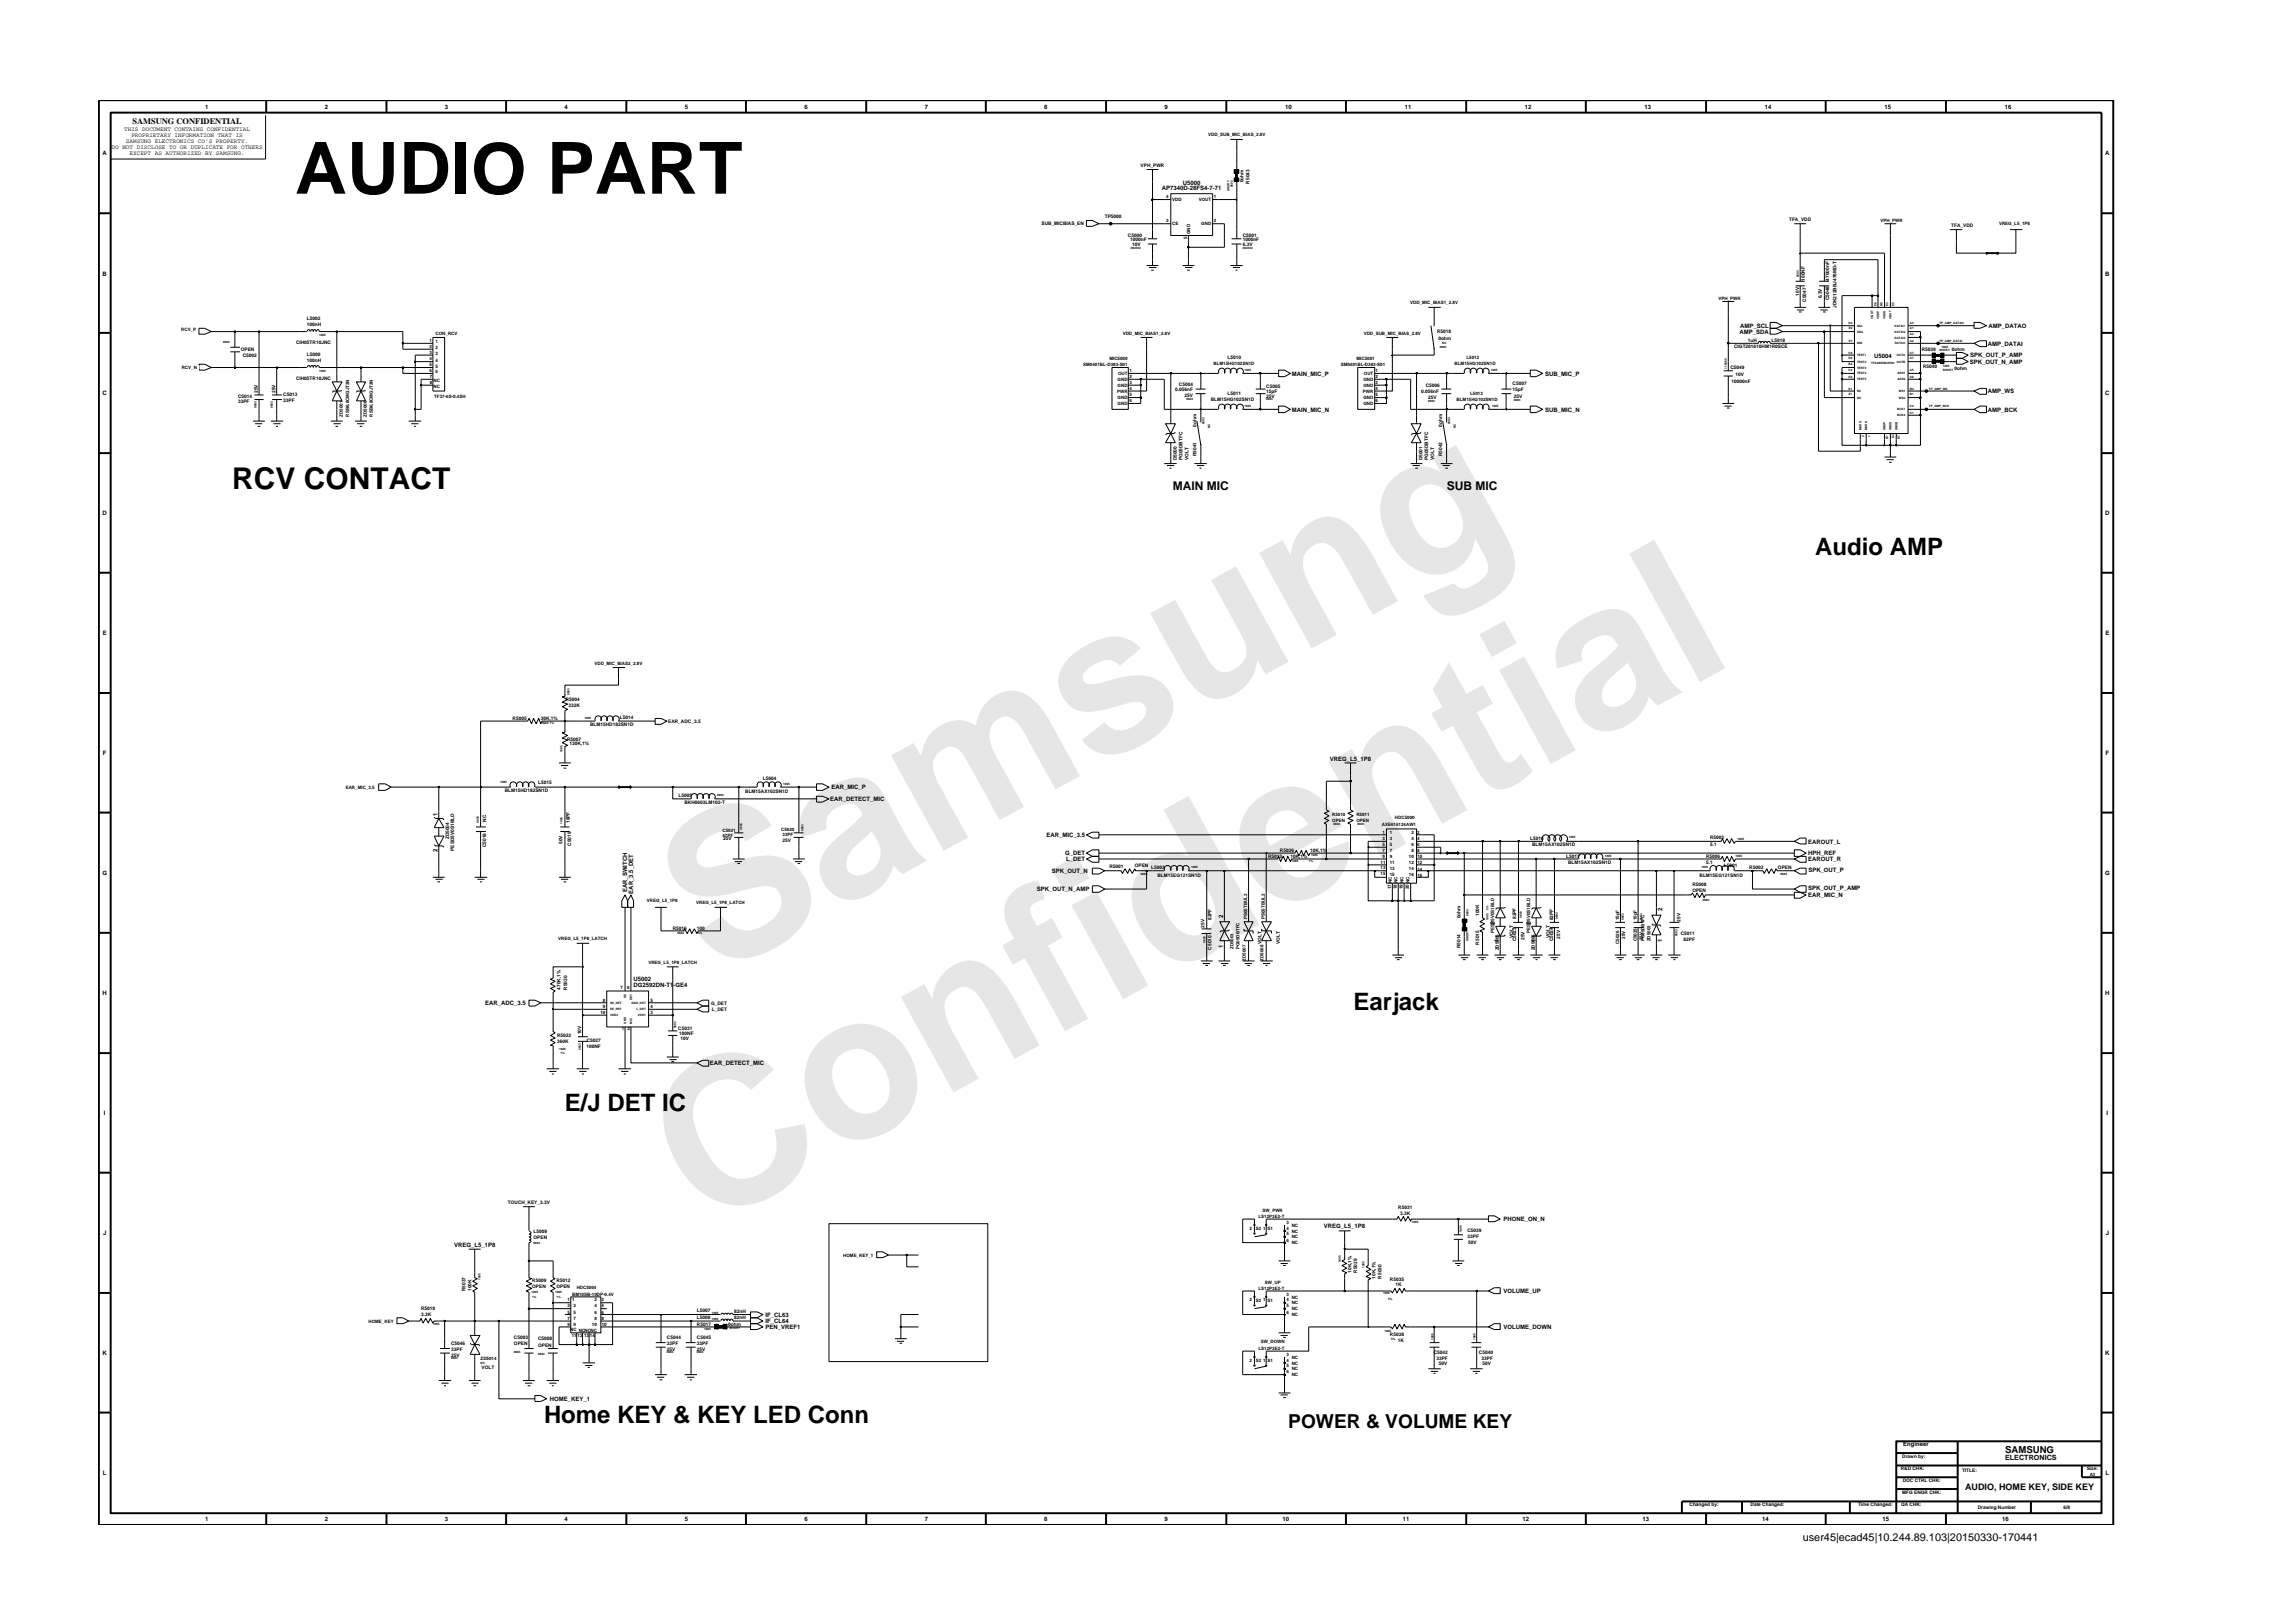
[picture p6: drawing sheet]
<svg xmlns="http://www.w3.org/2000/svg" width="297mm" height="210mm" viewBox="0 0 297 210" stroke-linecap="round" stroke-linejoin="round" font-family="sans-serif">
<defs><g id="words">
<g font-size="26.5" fill="#e6e6e6">
<text x="92.4" y="126.7" transform="rotate(-29 92.4 126.7)">Samsung</text>
<text x="91.1" y="159.4" transform="rotate(-29 91.1 159.4)">Confidential</text>
</g>
<text font-size="9.3" x="38.2" y="25.1">AUDIO PART</text>
<text font-size="3.9" x="30.1" y="63.4">RCV CONTACT</text>
<g font-size="3.1">
<text x="235.1" y="71.9">Audio AMP</text>
<text x="175.3" y="130.9">Earjack</text>
<text x="73.2" y="143.9">E/J DET IC</text>
<text x="70.5" y="184.3">Home KEY &amp; KEY LED Conn</text>
</g>
<text font-size="2.5" x="166.9" y="185">POWER &amp; VOLUME KEY</text>
<g font-size="1.6">
<text x="151.9" y="63.5">MAIN MIC</text>
<text x="187.4" y="63.5">SUB MIC</text>
</g>
<text font-size="1.4" x="233.5" y="199.7">user45|ecad45|10.244.89.103|20150330-170441</text>
<g font-size="1.2">
<text x="259.7" y="188.3">SAMSUNG</text>
<text x="254.6" y="193.1">AUDIO, HOME KEY, SIDE KEY</text>
</g>
<text font-size="1.1" x="17.2" y="16.1">SAMSUNG CONFIDENTIAL</text>
<text font-size=".9" x="259.7" y="189.1">ELECTRONICS</text>
<g font-size=".8">
<text x="16.1" y="17">THIS DOCUMENT CONTAINS CONFIDENTIAL</text>
<text x="17" y="17.8">PROPRIETARY INFORMATION THAT IS</text>
<text x="26.6" y="14.1">1</text>
<text x="42.1" y="14.1">2</text>
<text x="57.6" y="14.1">3</text>
<text x="73.1" y="14.1">4</text>
<text x="88.7" y="14.1">5</text>
<text x="104.2" y="14.1">6</text>
<text x="119.8" y="14.1">7</text>
<text x="135.3" y="14.1">8</text>
<text x="150.9" y="14.1">9</text>
<text x="166.5" y="14.1">10</text>
<text x="182" y="14.1">11</text>
<text x="197.5" y="14.1">12</text>
<text x="213" y="14.1">13</text>
<text x="228.6" y="14.1">14</text>
<text x="244.1" y="14.1">15</text>
<text x="259.7" y="14.1">16</text>
<text x="13.3" y="20.1">A</text>
<text x="14.5" y="19.3">DO NOT DISCLOSE TO OR DUPLICATE FOR OTHERS</text>
<text x="16.3" y="18.5">SAMSUNG ELECTRONICS CO’S PROPERTY.</text>
<text x="16.8" y="20.1">EXCEPT AS AUTHORIZED BY SAMSUNG.</text>
<text x="153.2" y="23.9">U5000</text>
<text x="272.7" y="20.1">A</text>
<text x="150.5" y="24.7">AP7340D-28FS4-7-71</text>
<text x="13.3" y="35.7">B</text>
<text x="272.7" y="35.7">B</text>
<text x="225.3" y="43.2">AMP_SDA</text>
<text x="225.4" y="42.5">AMP_SCL</text>
<text x="242.8" y="46.4">U5004</text>
<text x="255.2" y="47.1">SPK_OUT_N_AMP</text>
<text x="255.2" y="46.3">SPK_OUT_P_AMP</text>
<text x="257.5" y="44.8">AMP_DATAI</text>
<text x="257.6" y="42.5">AMP_DATAO</text>
<text x="13.3" y="51.2">C</text>
<text x="167.3" y="48.7">MAIN_MIC_P</text>
<text x="167.3" y="53.3">MAIN_MIC_N</text>
<text x="200.2" y="53.3">SUB_MIC_N</text>
<text x="200.2" y="48.7">SUB_MIC_P</text>
<text x="257.5" y="53.3">AMP_BCK</text>
<text x="257.5" y="50.9">AMP_WS</text>
<text x="272.7" y="51.2">C</text>
<text x="13.3" y="66.8">D</text>
<text x="272.7" y="66.8">D</text>
<text x="13.3" y="82.3">E</text>
<text x="272.7" y="82.3">E</text>
<text x="13.3" y="97.8">F</text>
<text x="172.3" y="98.5">VREG_L5_1P8</text>
<text x="272.8" y="97.8">F</text>
<text x="56.7" y="105.7" transform="rotate(-90 56.7 105.7)">1</text>
<text x="107.6" y="103.8">EAR_DETECT_MIC</text>
<text x="107.7" y="102.3">EAR_MIC_P</text>
<text x="13.3" y="113.3">G</text>
<text x="56.7" y="110.3" transform="rotate(-90 56.7 110.3)">2</text>
<text x="135.6" y="108.4">EAR_MIC_3.5</text>
<text x="136.3" y="113.1">SPK_OUT_N</text>
<text x="138" y="110.8">G_DET</text>
<text x="138.1" y="111.6">L_DET</text>
<text x="234.2" y="109.3">EAROUT_L</text>
<text x="234.2" y="111.6">EAROUT_R</text>
<text x="234.2" y="110.8">HPH_REF</text>
<text x="234.3" y="112.9">SPK_OUT_P</text>
<text x="272.7" y="113.3">G</text>
<text x="81.3" y="115.6" transform="rotate(-90 81.3 115.6)">EAR_SWITCH</text>
<text x="82" y="115.8" transform="rotate(-90 82 115.8)">EAR_3.5_DET</text>
<text x="134.3" y="115.5">SPK_OUT_N_AMP</text>
<text x="158.4" y="118.9" transform="rotate(-90 158.4 118.9)">2</text>
<text x="193.7" y="119.8" transform="rotate(-90 193.7 119.8)">2</text>
<text x="198.3" y="119.8" transform="rotate(-90 198.3 119.8)">2</text>
<text x="215.3" y="118.1" transform="rotate(-90 215.3 118.1)">2</text>
<text x="234.2" y="115.3">SPK_OUT_P_AMP</text>
<text x="234.2" y="116.2">EAR_MIC_N</text>
<text x="158.4" y="122.8" transform="rotate(-90 158.4 122.8)">1</text>
<text x="194.2" y="122" transform="rotate(-90 194.2 122)">1</text>
<text x="198.9" y="122" transform="rotate(-90 198.9 122)">1</text>
<text x="215.3" y="122" transform="rotate(-90 215.3 122)">1</text>
<text x="13.3" y="128.9">H</text>
<text x="62.8" y="130.2">EAR_ADC_3.5</text>
<text x="82.1" y="127.9">DG2592DN-T1-GE4</text>
<text x="82.1" y="127.1">U5002</text>
<text x="272.7" y="128.9">H</text>
<text x="92" y="138">EAR_DETECT_MIC</text>
<text x="13.5" y="144.4">I</text>
<text x="272.9" y="144.4">I</text>
<text x="13.4" y="160">J</text>
<text x="58.8" y="161.5">VREG_L5_1P8</text>
<text x="171.5" y="159.1">VREG_L5_1P8</text>
<text x="194.8" y="158.2">PHONE_ON_N</text>
<text x="272.8" y="160">J</text>
<text x="194.8" y="167.5">VOLUME_UP</text>
<text x="99.2" y="171.4">IF_CL64</text>
<text x="99.2" y="170.6">IF_CL63</text>
<text x="99.2" y="172.2">PEN_VREF1</text>
<text x="194.8" y="172.2">VOLUME_DOWN</text>
<text x="13.3" y="175.5">K</text>
<text x="272.7" y="175.5">K</text>
<text x="71.2" y="181.5">HOME_KEY_1</text>
<text x="13.3" y="191.1">L</text>
<text x="246.5" y="187.3">Engineer</text>
<text x="272.8" y="191.1">L</text>
<text x="26.6" y="197.1">1</text>
<text x="42.1" y="197.1">2</text>
<text x="57.6" y="197.1">3</text>
<text x="73.1" y="197.1">4</text>
<text x="88.7" y="197.1">5</text>
<text x="104.2" y="197.1">6</text>
<text x="119.8" y="197.1">7</text>
<text x="135.3" y="197.1">8</text>
<text x="150.9" y="197.1">9</text>
<text x="166.1" y="197.1">10</text>
<text x="181.7" y="197.1">11</text>
<text x="197.2" y="197.1">12</text>
<text x="212.8" y="197.1">13</text>
<text x="228.3" y="197.1">14</text>
<text x="243.9" y="197.1">15</text>
<text x="259.4" y="197.1">16</text>
</g>
<g font-size=".6">
<text x="156.5" y="17.7">VDD_SUB_MIC_BIAS_2.8V</text>
<text x="147.8" y="21.6">VPH_PWR</text>
<text x="161.1" y="23.6" transform="rotate(-90 161.1 23.6)">0ohm</text>
<text x="161.9" y="23.8" transform="rotate(-90 161.9 23.8)">R5043</text>
<text x="134.9" y="29.2">SUB_MICBIAS_EN</text>
<text x="143.1" y="28.2">TP5000</text>
<text x="151.1" y="28.7">3</text>
<text x="151.1" y="25.7">4</text>
<text x="151.8" y="29.2">CE</text>
<text x="151.8" y="26.1">VDD</text>
<text x="155.3" y="26.1">VOUT</text>
<text x="155.6" y="29.2">GND</text>
<text x="157.3" y="28.7">2</text>
<text x="157.3" y="25.7">1</text>
<text x="231.8" y="28.6">TFA_VDD</text>
<text x="243.6" y="28.8">VPH_PWR</text>
<text x="252.8" y="29.4">TFA_VDD</text>
<text x="259" y="29.2">VREG_L5_1P8</text>
<text x="146.1" y="30.7">C5000</text>
<text x="146.4" y="31.3">1000nF</text>
<text x="146.7" y="31.9">10V</text>
<text x="153.8" y="31" transform="rotate(-90 153.8 31)">5</text>
<text x="154.2" y="30.3" transform="rotate(-90 154.2 30.3)">GND</text>
<text x="161" y="30.7">C5001</text>
<text x="161" y="31.3">1000nF</text>
<text x="161" y="31.9">6.3V</text>
<text x="39.7" y="41.5">L5002</text>
<text x="182.7" y="39.4">VDD_MIC_BIAS1_2.8V</text>
<text x="222.6" y="38.8">VPH_PWR</text>
<text x="233.1" y="38.3" transform="rotate(-90 233.1 38.3)">10V</text>
<text x="233.8" y="36.4" transform="rotate(-90 233.8 36.4)">100NF</text>
<text x="234" y="39.1" transform="rotate(-90 234 39.1)">C5047</text>
<text x="236" y="38.6" transform="rotate(-90 236 38.6)">6.3V</text>
<text x="237" y="38.9" transform="rotate(-90 237 38.9)">C5048</text>
<text x="237" y="36.4" transform="rotate(-90 237 36.4)">47000nF</text>
<text x="237.9" y="39.9" transform="rotate(-90 237.9 39.9)">JDK212BBJ476MD-T</text>
<text x="23.5" y="42.9">RCV_P</text>
<text x="23.5" y="47.8">RCV_N</text>
<text x="31.2" y="45.5">OPEN</text>
<text x="31.4" y="46.2">C5002</text>
<text x="38.3" y="44.5">CIH05TR10JNC</text>
<text x="39.7" y="46.9">100nH</text>
<text x="39.7" y="46.2">L5000</text>
<text x="39.7" y="42.3">100nH</text>
<text x="55.7" y="44.3">1</text>
<text x="55.7" y="45.1">2</text>
<text x="55.7" y="45.8">3</text>
<text x="55.7" y="46.6">4</text>
<text x="55.7" y="47.4">5</text>
<text x="56.4" y="43.4">CON_RCV</text>
<text x="56.4" y="44.5">1</text>
<text x="56.4" y="45.2">2</text>
<text x="56.4" y="46">3</text>
<text x="56.4" y="46.8">4</text>
<text x="56.4" y="47.6">5</text>
<text x="140.3" y="47.4">SM0401BL-D383-S01</text>
<text x="143.7" y="46.7">MIC5000</text>
<text x="145.4" y="43.3">VDD_MIC_BIAS1_2.8V</text>
<text x="157.2" y="47.2">BLM15HG102SN1D</text>
<text x="159" y="46.5">L5010</text>
<text x="173.7" y="47.4">SM0401BL-D383-S01</text>
<text x="175.7" y="46.6">MIC5001</text>
<text x="176.7" y="43.3">VDD_SUB_MIC_BIAS_2.8V</text>
<text x="186.2" y="43.2">R5018</text>
<text x="186.3" y="44">0ohm</text>
<text x="188.4" y="47.2">BLM15HG102SN1D</text>
<text x="190" y="46.5">L5012</text>
<text x="224.2" y="47.8">C5049</text>
<text x="224.6" y="45.1">CIGT201610HM1R0SCE</text>
<text x="226.4" y="44.3">1uH</text>
<text x="229.5" y="44.3">L5018</text>
<text x="248.9" y="45.5">R5039</text>
<text x="249.1" y="47.6">R5040</text>
<text x="252.8" y="45.5">0ohm</text>
<text x="253.2" y="47.9">0ohm</text>
<text x="30.8" y="52.3">33PF</text>
<text x="30.8" y="51.5">C5014</text>
<text x="33.4" y="50.9" transform="rotate(-90 33.4 50.9)">25V</text>
<text x="35.7" y="50.9" transform="rotate(-90 35.7 50.9)">25V</text>
<text x="36.7" y="51.3">C5013</text>
<text x="36.7" y="52.1">33PF</text>
<text x="38.3" y="49.2">CIH05TR10JNC</text>
<text x="44.4" y="54" transform="rotate(-90 44.4 54)">ZD5001</text>
<text x="45.2" y="54" transform="rotate(-90 45.2 54)">RSB6.8CMGJT2N</text>
<text x="47.5" y="54" transform="rotate(-90 47.5 54)">ZD5000</text>
<text x="48.3" y="54" transform="rotate(-90 48.3 54)">RSB6.8CMGJT2N</text>
<text x="55.7" y="48.2">6</text>
<text x="55.7" y="49">7</text>
<text x="55.7" y="49.7">8</text>
<text x="56.2" y="49.5">NC</text>
<text x="56.2" y="50.2">NC</text>
<text x="56.2" y="51.5">TF37-6S-0.4SH</text>
<text x="56.4" y="48.4">6</text>
<text x="144.7" y="50.9">PWR</text>
<text x="144.8" y="49.3">GND</text>
<text x="144.8" y="50.1">GND</text>
<text x="144.8" y="51.7">GND</text>
<text x="144.8" y="52.5">GND</text>
<text x="144.8" y="48.6">OUT</text>
<text x="146.3" y="49">2</text>
<text x="146.3" y="49.7">3</text>
<text x="146.3" y="51.3">5</text>
<text x="146.3" y="52.1">6</text>
<text x="146.3" y="48.2">1</text>
<text x="146.3" y="50.6">4</text>
<text x="152.2" y="50.7">0.056nF</text>
<text x="152.7" y="50">C5004</text>
<text x="153.4" y="51.4">25V</text>
<text x="156.8" y="51.9">BLM15HG102SN1D</text>
<text x="159" y="51.1">L5011</text>
<text x="164" y="51.5">25V</text>
<text x="164" y="50.3">C5005</text>
<text x="164" y="50.9">15pF</text>
<text x="176.6" y="50.9">PWR</text>
<text x="176.6" y="49.3">GND</text>
<text x="176.6" y="50.1">GND</text>
<text x="176.6" y="51.7">GND</text>
<text x="176.6" y="52.5">GND</text>
<text x="176.7" y="48.6">OUT</text>
<text x="178.2" y="49">2</text>
<text x="178.2" y="50.6">4</text>
<text x="178.2" y="49.7">3</text>
<text x="178.2" y="51.3">5</text>
<text x="178.2" y="52.1">6</text>
<text x="178.2" y="48.2">1</text>
<text x="184.1" y="50.9">0.056nF</text>
<text x="184.7" y="50.2">C5006</text>
<text x="185" y="51.7">25V</text>
<text x="188.7" y="51.9">BLM15HG102SN1D</text>
<text x="190.4" y="51.1">L5013</text>
<text x="195.9" y="49.9">C5007</text>
<text x="195.9" y="50.7">15pF</text>
<text x="196.1" y="51.5">25V</text>
<text x="224.3" y="49.6">10000nF</text>
<text x="224.8" y="48.7">10V</text>
<text x="152.4" y="59.6" transform="rotate(-90 152.4 59.6)">D5000</text>
<text x="153.2" y="59.6" transform="rotate(-90 153.2 59.6)">PG05DBTFC</text>
<text x="154" y="59.6" transform="rotate(-90 154 59.6)">VOLT</text>
<text x="155" y="59.1" transform="rotate(-90 155 59.1)">R5041</text>
<text x="155" y="55.3" transform="rotate(-90 155 55.3)">0ohm</text>
<text x="184.3" y="59.6" transform="rotate(-90 184.3 59.6)">D5001</text>
<text x="185" y="59.6" transform="rotate(-90 185 59.6)">PG05DBTFC</text>
<text x="185.8" y="59.6" transform="rotate(-90 185.8 59.6)">VOLT</text>
<text x="186.8" y="59.1" transform="rotate(-90 186.8 59.1)">R5042</text>
<text x="186.8" y="55.3" transform="rotate(-90 186.8 55.3)">0ohm</text>
<text x="77" y="86.1">VDD_MIC_BIAS2_2.8V</text>
<text x="66.4" y="93.2">R5005</text>
<text x="70" y="93.2">30K,1%</text>
<text x="73.3" y="90.9">R5004</text>
<text x="73.5" y="96">R5007</text>
<text x="73.6" y="91.6">332K</text>
<text x="76.4" y="94.1">BLM15HD182SN1D</text>
<text x="80.3" y="93.1">L5014</text>
<text x="86.6" y="93.6">EAR_ADC_3.5</text>
<text x="69.7" y="101.6">L5015</text>
<text x="73.8" y="96.5">130K,1%</text>
<text x="98.8" y="101">L5004</text>
<text x="44.8" y="102.2">EAR_MIC_3.5</text>
<text x="63" y="106.5" transform="rotate(-90 63 106.5)">NC</text>
<text x="65.4" y="102.6">BLM15HD182SN1D</text>
<text x="73.8" y="106.6" transform="rotate(-90 73.8 106.6)">18PF</text>
<text x="87.9" y="103.2">L5005</text>
<text x="88.7" y="104.1">BKH0603LM102-T</text>
<text x="93.6" y="107.8">C5021</text>
<text x="96.5" y="102.8">BLM15AX102SN1D</text>
<text x="101.2" y="107.6">C5020</text>
<text x="172.6" y="106.5">OPEN</text>
<text x="172.6" y="105.7">R5010</text>
<text x="175.7" y="106.5">OPEN</text>
<text x="175.7" y="105.7">R5011</text>
<text x="179" y="107">AXE616124AW1</text>
<text x="180.7" y="106.1">HDC5000</text>
<text x="58.2" y="108.7" transform="rotate(-90 58.2 108.7)">ZD5004</text>
<text x="58.8" y="110.2" transform="rotate(-90 58.8 110.2)">PESD5V0S1BLD</text>
<text x="63" y="109.8" transform="rotate(-90 63 109.8)">C5018</text>
<text x="72.9" y="109.3" transform="rotate(-90 72.9 109.3)">50V</text>
<text x="74" y="109.6" transform="rotate(-90 74 109.6)">C5019</text>
<text x="93.6" y="108.4">47PF</text>
<text x="93.7" y="108.9">25V</text>
<text x="101.4" y="108.3">33PF</text>
<text x="101.4" y="109">25V</text>
<text x="143.7" y="112.5">R5001</text>
<text x="147" y="112.3">OPEN</text>
<text x="149.1" y="112.5">L5003</text>
<text x="149.9" y="113.6">BLM15EG121SN1D</text>
<text x="164.3" y="111.2">R5013</text>
<text x="165.8" y="110.3">R5036</text>
<text x="167.2" y="111.1">10K,1%</text>
<text x="169.7" y="110.3">10K,1%</text>
<text x="178.8" y="111.9">11</text>
<text x="178.8" y="112.6">13</text>
<text x="178.8" y="113.4">15</text>
<text x="179.1" y="108.8">3</text>
<text x="179.1" y="109.6">5</text>
<text x="179.1" y="110.3">7</text>
<text x="179.1" y="111.1">9</text>
<text x="179.1" y="108.1">1</text>
<text x="180" y="108.8">3</text>
<text x="180" y="111.9">11</text>
<text x="180" y="112.7">13</text>
<text x="180" y="113.5">15</text>
<text x="180" y="109.6">5</text>
<text x="180" y="110.3">7</text>
<text x="180" y="111.1">9</text>
<text x="180" y="108.1">1</text>
<text x="182.5" y="113.5">16</text>
<text x="182.5" y="111.9">12</text>
<text x="182.5" y="112.7">14</text>
<text x="182.5" y="111.1">10</text>
<text x="182.8" y="108.1">2</text>
<text x="182.8" y="109.6">6</text>
<text x="182.8" y="110.3">8</text>
<text x="182.8" y="108.8">4</text>
<text x="183.6" y="108.1">2</text>
<text x="183.6" y="109.6">6</text>
<text x="183.6" y="110.3">8</text>
<text x="183.6" y="108.8">4</text>
<text x="183.6" y="111.9">12</text>
<text x="183.6" y="113.7">16</text>
<text x="183.6" y="112.8">14</text>
<text x="183.6" y="111.1">10</text>
<text x="198.2" y="108.8">L5016</text>
<text x="198.5" y="109.6">BLM15AX102SN1D</text>
<text x="202.9" y="111.2">L5017</text>
<text x="203.1" y="111.9">BLM15AX102SN1D</text>
<text x="220.2" y="113.6">BLM15EG121SN1D</text>
<text x="221" y="111.1">R5006</text>
<text x="221" y="111.9">5.1</text>
<text x="221.5" y="108.7">R5003</text>
<text x="221.5" y="109.6">5.1</text>
<text x="223.3" y="112.3">L5001</text>
<text x="226.6" y="112.6">R5002</text>
<text x="230.3" y="112.6">OPEN</text>
<text x="83.8" y="116.9">VREG_L5_1P8</text>
<text x="90.2" y="117.2">VREG_L5_1P8_LATCH</text>
<text x="156.9" y="119.2" transform="rotate(-90 156.9 119.2)">82PF</text>
<text x="161.6" y="119.1" transform="rotate(-90 161.6 119.1)">PS05TBUL2</text>
<text x="163.9" y="119.1" transform="rotate(-90 163.9 119.1)">PS05TBUL2</text>
<text x="180.2" y="115.2" transform="rotate(-90 180.2 115.2)">17 NC</text>
<text x="181" y="115.2" transform="rotate(-90 181 115.2)">18 NC</text>
<text x="181.7" y="115.2" transform="rotate(-90 181.7 115.2)">19 NC</text>
<text x="182.5" y="115.2" transform="rotate(-90 182.5 115.2)">20 NC</text>
<text x="189.2" y="118.9" transform="rotate(-90 189.2 118.9)">0ohm</text>
<text x="191.6" y="118.6" transform="rotate(-90 191.6 118.6)">100K</text>
<text x="196.4" y="119.1" transform="rotate(-90 196.4 119.1)">82PF</text>
<text x="201.2" y="119.2" transform="rotate(-90 201.2 119.2)">82PF</text>
<text x="209.7" y="119.2" transform="rotate(-90 209.7 119.2)">15pF</text>
<text x="212" y="119.2" transform="rotate(-90 212 119.2)">15pF</text>
<text x="217.7" y="119.4" transform="rotate(-90 217.7 119.4)">25V</text>
<text x="219.2" y="114.8">R5008</text>
<text x="219.2" y="115.5">OPEN</text>
<text x="72.3" y="121.8">VREG_L5_1P8_LATCH</text>
<text x="84" y="124.9">VREG_L5_1P8_LATCH</text>
<text x="87.2" y="120.4">R5016</text>
<text x="90.3" y="120.4">100</text>
<text x="156" y="120.2" transform="rotate(-90 156 120.2)">25V</text>
<text x="156.9" y="123" transform="rotate(-90 156.9 123)">C5010</text>
<text x="159.8" y="123" transform="rotate(-90 159.8 123)">ZD5003</text>
<text x="160.6" y="123" transform="rotate(-90 160.6 123)">PG05DBTFC</text>
<text x="161.4" y="124.4" transform="rotate(-90 161.4 124.4)">ZD5007</text>
<text x="163.4" y="122.3" transform="rotate(-90 163.4 122.3)">VOLT</text>
<text x="163.7" y="124.4" transform="rotate(-90 163.7 124.4)">ZD5008</text>
<text x="165.8" y="122.3" transform="rotate(-90 165.8 122.3)">VOLT</text>
<text x="189.2" y="122.8" transform="rotate(-90 189.2 122.8)">R5014</text>
<text x="191.6" y="122.4" transform="rotate(-90 191.6 122.4)">R5015</text>
<text x="193.6" y="120.8" transform="rotate(-90 193.6 120.8)">PESD5V0S1BLD</text>
<text x="194.2" y="123.1" transform="rotate(-90 194.2 123.1)">ZD5005</text>
<text x="196" y="121.5" transform="rotate(-90 196 121.5)">VOLT</text>
<text x="196.4" y="121.9" transform="rotate(-90 196.4 121.9)">C5023</text>
<text x="197.5" y="121.8" transform="rotate(-90 197.5 121.8)">25V</text>
<text x="198.2" y="120.8" transform="rotate(-90 198.2 120.8)">PESD5V0S1BLD</text>
<text x="198.8" y="123.1" transform="rotate(-90 198.8 123.1)">ZD5006</text>
<text x="200.8" y="121.5" transform="rotate(-90 200.8 121.5)">VOLT</text>
<text x="201.2" y="121.9" transform="rotate(-90 201.2 121.9)">C5024</text>
<text x="202.1" y="121.6" transform="rotate(-90 202.1 121.6)">25V</text>
<text x="209.7" y="122.3" transform="rotate(-90 209.7 122.3)">C5026</text>
<text x="210.5" y="121.6" transform="rotate(-90 210.5 121.6)">25V</text>
<text x="212" y="121.9" transform="rotate(-90 212 121.9)">C5025</text>
<text x="212.8" y="121.8" transform="rotate(-90 212.8 121.8)">25V</text>
<text x="213.1" y="121.9" transform="rotate(-90 213.1 121.9)">PG05DBTFC</text>
<text x="213.8" y="121.9" transform="rotate(-90 213.8 121.9)">ZD5002</text>
<text x="217.7" y="121.2">C5011</text>
<text x="218.1" y="121.9">82PF</text>
<text x="72.6" y="128.2" transform="rotate(-90 72.6 128.2)">470K,1%</text>
<text x="73.5" y="128.2" transform="rotate(-90 73.5 128.2)">R5020</text>
<text x="77.8" y="131.3">10</text>
<text x="78.1" y="129.8">8</text>
<text x="78.1" y="130.5">9</text>
<text x="80.4" y="128.2">7</text>
<text x="81.2" y="128.2">6</text>
<text x="84.3" y="131.3">3</text>
<text x="84.3" y="130.5">4</text>
<text x="84.3" y="129.8">5</text>
<text x="92.1" y="130.1">G_DET</text>
<text x="92.2" y="131">L_DET</text>
<text x="72.2" y="134.4">R5022</text>
<text x="72.2" y="135.2">360K</text>
<text x="75.3" y="134" transform="rotate(-90 75.3 134)">10V</text>
<text x="76" y="135.7">100NF</text>
<text x="76" y="135">C5027</text>
<text x="80.5" y="133.4">1</text>
<text x="81.3" y="133.4">2</text>
<text x="87.9" y="133.5">C5031</text>
<text x="88" y="134.1">100NF</text>
<text x="88.2" y="134.7">10V</text>
<text x="65.8" y="156">TOUCH_KEY_3.3V</text>
<text x="69.1" y="160.6">OPEN</text>
<text x="69.1" y="159.8">L5009</text>
<text x="161.8" y="159.3">2</text>
<text x="162.7" y="159.3">S2</text>
<text x="163" y="157.8">LS12P3E2-T</text>
<text x="163.6" y="157">SW_PWR</text>
<text x="163.6" y="159.3">1 S1</text>
<text x="166.7" y="158.5">3</text>
<text x="166.7" y="159.3">4</text>
<text x="166.7" y="160">5</text>
<text x="166.7" y="160.9">6</text>
<text x="167.3" y="158.9">NC</text>
<text x="167.3" y="159.7">NC</text>
<text x="167.3" y="160.4">NC</text>
<text x="167.3" y="161.2">NC</text>
<text x="181.1" y="156.6">R5031</text>
<text x="181.4" y="157.3">3.3K</text>
<text x="190.1" y="159.6">C5039</text>
<text x="190.1" y="160.4">33PF</text>
<text x="190.2" y="161.1">50V</text>
<text x="60.3" y="167.2" transform="rotate(-90 60.3 167.2)">R5037</text>
<text x="61.1" y="167.2" transform="rotate(-90 61.1 167.2)">100K</text>
<text x="68.9" y="166.9">OPEN</text>
<text x="68.9" y="166.1">R5009</text>
<text x="72.1" y="166.9">OPEN</text>
<text x="72.1" y="166.1">R5012</text>
<text x="74.1" y="167.8">BM10SB-10DP-0.4V</text>
<text x="74.7" y="167">HDC5004</text>
<text x="109.2" y="162.8">HOME_KEY_1</text>
<text x="163" y="167.1">LS12P3E2-T</text>
<text x="163.8" y="166.3">SW_UP</text>
<text x="166.7" y="167.8">3</text>
<text x="175.1" y="164.9" transform="rotate(-90 175.1 164.9)">10K,1%</text>
<text x="175.8" y="164.9" transform="rotate(-90 175.8 164.9)">R5029</text>
<text x="178.2" y="165.6" transform="rotate(-90 178.2 165.6)">10K,1%</text>
<text x="179" y="165.6" transform="rotate(-90 179 165.6)">R5030</text>
<text x="180.1" y="166">R5035</text>
<text x="180.8" y="166.7">1K</text>
<text x="47.7" y="171.4">HOME_KEY</text>
<text x="54.6" y="170.5">3.3K</text>
<text x="54.6" y="169.7">R5019</text>
<text x="66.6" y="173.4">C5003</text>
<text x="69.7" y="173.6">C5008</text>
<text x="73.5" y="168.6">1 1</text>
<text x="73.5" y="169.4">3</text>
<text x="73.5" y="170.2">5</text>
<text x="73.5" y="171">7</text>
<text x="73.5" y="171.7">9</text>
<text x="73.9" y="172.4">NC NCNCNC</text>
<text x="74.1" y="173.3">11</text>
<text x="74.3" y="169.4">3</text>
<text x="74.3" y="170.2">5</text>
<text x="74.3" y="171">7</text>
<text x="74.3" y="171.7">9</text>
<text x="74.8" y="173.3">12 13</text>
<text x="76.4" y="173.3">14</text>
<text x="76.7" y="171.7">10</text>
<text x="77" y="169.4">4</text>
<text x="77" y="170.2">6</text>
<text x="77" y="171">8</text>
<text x="77" y="168.6">2</text>
<text x="77.9" y="169.4">4</text>
<text x="77.9" y="170.2">6</text>
<text x="77.9" y="171">8</text>
<text x="77.9" y="168.6">2</text>
<text x="78" y="171.7">10</text>
<text x="86.4" y="173.4">C5044</text>
<text x="90.3" y="170.9">L5008</text>
<text x="90.3" y="170">L5007</text>
<text x="90.3" y="171.7">R5017</text>
<text x="90.3" y="173.4">C5045</text>
<text x="94.3" y="171.7">0ohm</text>
<text x="95.1" y="170.9">82nH</text>
<text x="95.1" y="170.1">82nH</text>
<text x="161.8" y="168.6">2</text>
<text x="162.7" y="168.6">S2</text>
<text x="163.6" y="168.6">1 S1</text>
<text x="166.7" y="168.6">4</text>
<text x="166.7" y="169.4">5</text>
<text x="166.7" y="170.2">6</text>
<text x="167.3" y="168.2">NC</text>
<text x="167.3" y="169">NC</text>
<text x="167.3" y="169.7">NC</text>
<text x="167.3" y="170.5">NC</text>
<text x="180.1" y="173.1">R5038</text>
<text x="181.1" y="173.8">1K</text>
<text x="58.4" y="175.8">25V</text>
<text x="58.4" y="175">33PF</text>
<text x="58.4" y="174.2">C5046</text>
<text x="62.3" y="176.2">ZD5014</text>
<text x="62.4" y="177.3">VOLT</text>
<text x="66.6" y="174.2">OPEN</text>
<text x="69.7" y="174.4">OPEN</text>
<text x="86.4" y="175">25V</text>
<text x="86.4" y="174.2">33PF</text>
<text x="90.3" y="175">25V</text>
<text x="90.3" y="174.2">33PF</text>
<text x="161.8" y="176.4">2</text>
<text x="162.7" y="176.4">S2</text>
<text x="163" y="174.9">LS12P3E2-T</text>
<text x="163.3" y="174">SW_DOWN</text>
<text x="163.6" y="176.4">1 S1</text>
<text x="166.7" y="175.6">3</text>
<text x="166.7" y="176.4">4</text>
<text x="166.7" y="177.2">5</text>
<text x="166.7" y="177.9">6</text>
<text x="167.3" y="176">NC</text>
<text x="167.3" y="176.8">NC</text>
<text x="167.3" y="177.5">NC</text>
<text x="167.3" y="178.3">NC</text>
<text x="185.7" y="175.4">C5042</text>
<text x="186.1" y="176.1">33PF</text>
<text x="186.4" y="176.8">50V</text>
<text x="191.6" y="175.4">C5040</text>
<text x="191.9" y="176.1">33PF</text>
<text x="192.1" y="176.8">50V</text>
<text x="246.2" y="190.4">R&amp;D CHK:</text>
<text x="246.4" y="188.9">Drawn by:</text>
<text x="254.2" y="190.7">TITLE:</text>
<text x="270.3" y="190.4">Size:</text>
<text x="270.7" y="191.2">A3</text>
<text x="218.9" y="195.1">Changed by:</text>
<text x="226.8" y="195.1">Date Changed:</text>
<text x="240.7" y="195.1">Time Changed:</text>
<text x="246.3" y="195.1">QA CHK:</text>
<text x="246.4" y="193.5">MFG ENGR CHK:</text>
<text x="246.5" y="192">DOC CTRL CHK:</text>
<text x="256.2" y="195.5">Drawing Number</text>
<text x="267.3" y="195.5">6/8</text>
</g>
<g font-size=".4">
<text x="159.3" y="24.8" transform="rotate(-90 159.3 24.8)">SHORT</text>
<text x="159.7" y="24.3" transform="rotate(-90 159.7 24.3)">0603</text>
<text x="146.5" y="32.3">062032</text>
<text x="161" y="32.3">062032</text>
<text x="233" y="35.9" transform="rotate(-90 233 35.9)">0603</text>
<text x="239.5" y="41.9">D2</text>
<text x="242.7" y="41.3" transform="rotate(-90 242.7 41.3)">VBST</text>
<text x="243.1" y="39.7" transform="rotate(-90 243.1 39.7)">E6</text>
<text x="243.4" y="41.3" transform="rotate(-90 243.4 41.3)">VDDP</text>
<text x="243.8" y="39.7" transform="rotate(-90 243.8 39.7)">B6</text>
<text x="244.3" y="41.3" transform="rotate(-90 244.3 41.3)">VDDD</text>
<text x="244.6" y="39.7" transform="rotate(-90 244.6 39.7)">E3</text>
<text x="245" y="41.3" transform="rotate(-90 245 41.3)">VBAT</text>
<text x="245.4" y="39.7" transform="rotate(-90 245.4 39.7)">E5</text>
<text x="247.4" y="41.9">A3</text>
<text x="251.2" y="41.9">TP_AMP_DATAO</text>
<text x="28.9" y="44.5">0603</text>
<text x="41.3" y="43.5">1005</text>
<text x="186.5" y="45.1">0603</text>
<text x="186.8" y="44.6">NC</text>
<text x="223.7" y="47.8" transform="rotate(-90 223.7 47.8)">115065</text>
<text x="239.5" y="47.3">B4</text>
<text x="239.5" y="45.8">C6</text>
<text x="239.5" y="46.6">D6</text>
<text x="239.5" y="42.7">E2</text>
<text x="239.5" y="44.3">E7</text>
<text x="240.6" y="47.8">TEST3</text>
<text x="240.6" y="43.1">SDA</text>
<text x="240.6" y="44.6">INB</text>
<text x="240.6" y="46.1">TEST1</text>
<text x="240.6" y="42.3">SCL</text>
<text x="240.6" y="47">TEST2</text>
<text x="242.4" y="47.2">TFA9895BUK/N1</text>
<text x="245.4" y="42.3">DATAI1</text>
<text x="245.4" y="43.9">DATAI3</text>
<text x="245.4" y="43.1">DATAI2</text>
<text x="245.5" y="44.6">DATAO</text>
<text x="245.7" y="47">OUTB</text>
<text x="245.7" y="46.1">OUTA</text>
<text x="247.4" y="46.6">A7</text>
<text x="247.4" y="42.7">A1</text>
<text x="247.4" y="44.3">A2</text>
<text x="247.4" y="43.4">A4</text>
<text x="247.4" y="45.8">C7</text>
<text x="251.2" y="45.5">SHORT</text>
<text x="251.2" y="44.3">TP_AMP_DATAI</text>
<text x="251.5" y="45.1">1005</text>
<text x="251.7" y="47.6">1005</text>
<text x="33.2" y="52.9" transform="rotate(-90 33.2 52.9)">0603</text>
<text x="35.4" y="52.9" transform="rotate(-90 35.4 52.9)">0603</text>
<text x="41.3" y="48.1">1005</text>
<text x="153.7" y="51.8">0603</text>
<text x="161.2" y="52.7">1005</text>
<text x="161.2" y="48.1">1005</text>
<text x="164" y="51.8">0603</text>
<text x="185" y="52.1">0603</text>
<text x="193.1" y="48.1">1005</text>
<text x="193.2" y="52.7">1005</text>
<text x="196.1" y="52">0603</text>
<text x="239.5" y="48.1">C4</text>
<text x="239.5" y="50.5">D1</text>
<text x="239.5" y="48.9">D4</text>
<text x="239.5" y="51.2">E1</text>
<text x="240.6" y="51.6">NC</text>
<text x="240.6" y="48.5">TEST4</text>
<text x="240.6" y="50.8">NC</text>
<text x="240.6" y="49.3">TEST5</text>
<text x="245.8" y="53.9">BCK2</text>
<text x="245.8" y="53.2">BCK1</text>
<text x="245.8" y="48.5">ADS1</text>
<text x="245.8" y="49.3">ADS2</text>
<text x="246" y="51.6">WS2</text>
<text x="246" y="50.8">WS1</text>
<text x="247.4" y="51.2">B1</text>
<text x="247.4" y="50.5">B2</text>
<text x="247.4" y="53.6">C1</text>
<text x="247.4" y="52.7">C2</text>
<text x="247.4" y="48.1">A5</text>
<text x="247.4" y="48.9">A6</text>
<text x="249.9" y="52.7">TP_AMP_BCK</text>
<text x="249.9" y="50.5">TP_AMP_WS</text>
<text x="251.7" y="48.1">SHORT</text>
<text x="156" y="55" transform="rotate(-90 156 55)">0603</text>
<text x="156.8" y="55.5" transform="rotate(-90 156.8 55.5)">NC</text>
<text x="187.8" y="55" transform="rotate(-90 187.8 55)">0603</text>
<text x="188.6" y="55.5" transform="rotate(-90 188.6 55.5)">NC</text>
<text x="241.1" y="55.7" transform="rotate(-90 241.1 55.7)">MARK</text>
<text x="241.5" y="56.5" transform="rotate(-90 241.5 56.5)">2</text>
<text x="241.9" y="55.7" transform="rotate(-90 241.9 55.7)">MARK</text>
<text x="242.3" y="56.5" transform="rotate(-90 242.3 56.5)">1</text>
<text x="244.3" y="55.7" transform="rotate(-90 244.3 55.7)">GNDP</text>
<text x="244.6" y="56.8" transform="rotate(-90 244.6 56.8)">B7</text>
<text x="245" y="55.7" transform="rotate(-90 245 55.7)">GNDD</text>
<text x="245.4" y="56.8" transform="rotate(-90 245.4 56.8)">E4</text>
<text x="245.8" y="55.7" transform="rotate(-90 245.8 55.7)">GNDB</text>
<text x="246.1" y="56.8" transform="rotate(-90 246.1 56.8)">D7</text>
<text x="70.2" y="93.8">SIZE 1%</text>
<text x="73.8" y="90" transform="rotate(-90 73.8 90)">0603</text>
<text x="75.7" y="93.1">1005</text>
<text x="64.8" y="101.5">1005</text>
<text x="72.9" y="97.5" transform="rotate(-90 72.9 97.5)">1005</text>
<text x="101.5" y="101.7">1005</text>
<text x="62" y="106.6" transform="rotate(-90 62 106.6)">0603</text>
<text x="72.9" y="106.7" transform="rotate(-90 72.9 106.7)">1005</text>
<text x="92.9" y="103.2">0603</text>
<text x="96.2" y="107.5" transform="rotate(-90 96.2 107.5)">0603</text>
<text x="104.1" y="107.6" transform="rotate(-90 104.1 107.6)">0603</text>
<text x="172.7" y="106.9">0603</text>
<text x="175.9" y="106.9">0603</text>
<text x="147.8" y="113.4">0603</text>
<text x="154.3" y="112.5">1005</text>
<text x="167.3" y="111.7">1005</text>
<text x="169.5" y="111.7">1%</text>
<text x="169.9" y="110.9">1005</text>
<text x="203.2" y="108.6">1005</text>
<text x="207.9" y="111">1005</text>
<text x="220.4" y="112.5">1005</text>
<text x="224.8" y="111">1005</text>
<text x="225.1" y="108.8">1005</text>
<text x="230.7" y="113.3">0603</text>
<text x="190.2" y="118.6" transform="rotate(-90 190.2 118.6)">0603</text>
<text x="192.8" y="119.2" transform="rotate(-90 192.8 119.2)">1005</text>
<text x="192.8" y="117.9" transform="rotate(-90 192.8 117.9)">5%</text>
<text x="197.2" y="118.9" transform="rotate(-90 197.2 118.9)">0603</text>
<text x="201.8" y="119.1" transform="rotate(-90 201.8 119.1)">0603</text>
<text x="210.4" y="119.2" transform="rotate(-90 210.4 119.2)">0603</text>
<text x="212.7" y="119.2" transform="rotate(-90 212.7 119.2)">0603</text>
<text x="220.6" y="116.7">0603</text>
<text x="87.7" y="121">0603</text>
<text x="90.5" y="121">5%</text>
<text x="156.2" y="122.1" transform="rotate(-90 156.2 122.1)">0603</text>
<text x="190.2" y="121.9" transform="rotate(-90 190.2 121.9)">SHORT</text>
<text x="217.3" y="121.3" transform="rotate(-90 217.3 121.3)">0603</text>
<text x="79" y="130">SE_DET</text>
<text x="79" y="130.9">SE_REF</text>
<text x="79" y="131.7">VDD2</text>
<text x="81.1" y="129.3" transform="rotate(-90 81.1 129.3)">SE</text>
<text x="81.8" y="130">GND_DET</text>
<text x="81.9" y="129.6" transform="rotate(-90 81.9 129.6)">DET</text>
<text x="82.4" y="130.9">L_DET</text>
<text x="82.6" y="131.7">VDD1</text>
<text x="72.4" y="136.1">1005</text>
<text x="72.6" y="136.5">1%</text>
<text x="75.2" y="136" transform="rotate(-90 75.2 136)">0603</text>
<text x="81.1" y="132.6" transform="rotate(-90 81.1 132.6)">GND</text>
<text x="81.9" y="132.6" transform="rotate(-90 81.9 132.6)">MIC</text>
<text x="87.6" y="133.2" transform="rotate(-90 87.6 133.2)">0603</text>
<text x="69.1" y="161.1">0603</text>
<text x="182.9" y="158.4">1005</text>
<text x="189.4" y="159.6" transform="rotate(-90 189.4 159.6)">1005</text>
<text x="62.3" y="165.8" transform="rotate(-90 62.3 165.8)">1005</text>
<text x="68.9" y="167.5">1005</text>
<text x="71.9" y="167.5">1005</text>
<text x="173.7" y="163.5" transform="rotate(-90 173.7 163.5)">1005</text>
<text x="176.8" y="164.3" transform="rotate(-90 176.8 164.3)">1005</text>
<text x="179.2" y="167.6">1005</text>
<text x="56.1" y="171.7">1005</text>
<text x="68.9" y="168.2">1%</text>
<text x="72.1" y="168.2">1%</text>
<text x="91.2" y="172.4">1005</text>
<text x="92.2" y="171">1005</text>
<text x="92.2" y="170.2">1005</text>
<text x="94.5" y="172.2">SHORT</text>
<text x="179.3" y="172.5">1005</text>
<text x="179.8" y="168.4">5%</text>
<text x="180.2" y="173.6">5%</text>
<text x="185.7" y="173.6" transform="rotate(-90 185.7 173.6)">1005</text>
<text x="191.1" y="173.6" transform="rotate(-90 191.1 173.6)">1005</text>
<text x="58.4" y="176.1">0603</text>
<text x="62.3" y="176.7">NC</text>
<text x="66.6" y="175.3">0603</text>
<text x="69.7" y="175.5">0603</text>
<text x="86.4" y="175.3">0603</text>
<text x="90.3" y="175.3">0603</text>
</g>
</g></defs>
<g fill="none" stroke="#000" stroke-width=".13">
<path d="M34.4 14.9v5.7h-20.1M159.4 18.1h1.6M160.2 18.1v3.9M140.7 28.6h.8l.9 .4-.9 .3h-.8zM142.4 29h9.3M143.8 28.9h.2v.2h-.2zM148.5 34.4h1.6M148.5 22h1.6M148.7 30.9h1.2M148.7 31.6h1.2M148.9 34.7h.9M149.1 35h.4"/>
<path d="M149.2 25.8h.2v.1h-.2zM149.3 25.9h2.4M149.3 22v8.9M149.3 31.6v2.8M151.7 25.1h5.4v5.4h-5.4zM153.2 34.4h1.5M153.5 34.7h1M153.8 35h.3M153.9 31.9h.1v.2h-.1zM154 30.5v3.9M157.1 29h1.5v3h-4.6M157.1 25.9h3.1"/>
<path d="M159.4 34.4h1.6M159.5 30.9h1.3M159.5 31.6h1.3M159.7 34.7h.9M159.9 22h.6v.5h-.6zM159.9 23.1h.6v.4h-.6zM160 35h.3M160 22.5h.3v.6h-.3zM160.1 25.8h.1v.1h-.1zM160.2 23.5v7.4M160.2 31.6v2.8M185 39.8h1.6"/>
<path d="M185.8 39.8v2.5M223.1 39.1h1.5M223.9 39.1v8.9M232.4 39.8h1.6M232.4 29h1.6M232.6 37h1.2M232.6 36.4h1.2M233.1 32.8h.2v.1h-.2zM233.2 29v7.4M233.2 37v2.8M233.2 32.8h10.9v7M235.6 39.8h1.5"/>
<path d="M235.7 37h1.2M235.7 36.4h1.2M236.3 36.4v-2.8h7v6.2M236.3 37v2.8M240.2 39.8h7v16.4h-7zM242.4 38.2h.2v.2h-.2zM242.5 38.3v1.5M243.2 38.2h.2v.2h-.2zM243.3 38.3h-4.7v7.7M244.1 29h1.5M244.9 29v10.8M252.6 29.7h1.6"/>
<path d="M253.4 29.7v3.1h3.9M260.4 29.7h1.6M261.1 29.7v3.1h-2.2M25.8 42.5h.7l.9 .5-.9 .3h-.7zM25.8 47.2h.7l.9 .4-.9 .3h-.7zM27.4 43h12.3M27.4 47.6h12.3M29.8 45.6h1.3M29.8 45h1.3M30.3 47.5h.2v.2h-.2zM30.3 42.9h.2v.1h-.2zM30.4 43v2"/>
<path d="M30.4 45.6v2M32.8 54.6h1.5M33 51.8h1.1M33 51.2h1.1M33 54.9h1M33.4 55.2h.3M33.5 42.9h.1v.1h-.1zM33.6 43v8.2M33.6 51.8v2.8M35.1 54.6h1.6M35.2 51.8h1.3M35.2 51.2h1.3"/>
<path d="M35.4 54.9h1M35.8 55.2h.2M35.8 47.5h.1v.2h-.1zM35.8 47.6v3.6M35.8 51.8v2.8M39.8 42.9l.1-.2h.1h.1v.2M39.8 47.6l.1-.2h.1h.1v.2M40.3 42.9v-.2h.1h.1l.1 .2M40.3 47.6v-.2h.1h.1l.1 .2M40.6 42.9v-.2h.2h.1v.2M40.6 47.6v-.2h.2h.1v.2M41 42.9l.1-.2h.1h.1v.2"/>
<path d="M41 47.6l.1-.2h.1h.1v.2M41.3 43h10.9v2.2h3.9M41.3 47.6h14.8M42.9 54.6h1.5M43 49.5h1.3l-.7 1.2zM43.2 54.9h.9M43.5 55.2h.3M43.5 42.9h.2v.1h-.2zM43.6 43v6.5M43.6 51.9v2.7M43.6 50.7l.7 1.2h-1.3zM44.3 50.6l-.2 .1h-.9l-.2 .1"/>
<path d="M46 54.6h1.5M46.2 49.5h1.2l-.6 1.2zM46.3 54.9h.9M46.6 55.2h.3M46.7 47.5h.1v.2h-.1zM46.8 47.6v1.9M46.8 51.9v2.7M46.8 50.7l.6 1.2h-1.2zM47.4 50.6l-.2 .1h-.9l-.1 .1M52.1 47.5h.2v.2h-.2zM52.1 44.4h.2v.2h-.2zM52.2 47.6v.8h3.9"/>
<path d="M52.2 44.5h3.9M52.9 54.6h1.7M53.3 54.9h.9M53.6 55.2h.3M53.7 52.9h.1v.2h-.1zM53.7 46.8h.1v.1h-.1zM53.8 46.8h2.3M54.5 49.8h.1v.2h-.1zM54.6 49.9h1.5M56.1 43.7h1.5v7h-1.5zM56.1 46h-2.3v8.6M56.1 49.1h-1.5v3.9h-.8"/>
<path d="M144 47.6h2.2v5.4h-2.2zM146.2 48.4h11.6M146.2 49.1h4.6v3.9h7M146.2 49.9h1.6M146.2 51.5h1.6M147.7 51.4h.2v.2h-.2zM147.7 49.8h.2v.2h-.2zM147.7 49.1h.2v.1h-.2zM147.8 49.1v3.2h-1.6M147.8 43.7h1.5M148.5 43.7v7h-2.3M151 54.9h1.3l-.6 1.3z"/>
<path d="M151.6 48.3h.2v.2h-.2zM151.7 48.4v6.5M151.7 57.3v2.8M151.7 56.2l.6 1.1h-1.3zM152.3 56l-.2 .2h-.9l-.2 .1M154.9 51h1.3M154.9 50.4h1.3M155.1 54.6l.5 3.1M155.5 52.9h.1v.2h-.1zM155.5 48.3h.1v.2h-.1zM155.6 48.4v2M155.6 51v3.7"/>
<path d="M155.6 57.5v2.6M157.9 48.3a.42 .42 0 0 1 .4-.6 .42 .42 0 0 1 .3 .7M157.9 53a.42 .42 0 0 1 .4-.6 .42 .42 0 0 1 .3 .6M158.7 48.3a.42 .42 0 0 1 .4-.6 .42 .42 0 0 1 .3 .7M158.7 53a.42 .42 0 0 1 .4-.6 .42 .42 0 0 1 .3 .6M159.4 48.3a.42 .42 0 0 1 .4-.6 .42 .42 0 0 1 .4 .6M159.4 53a.42 .42 0 0 1 .4-.6 .42 .42 0 0 1 .4 .6M160.3 48.3a.42 .42 0 0 1 .4-.6 .42 .42 0 0 1 .3 .7h4.6M160.3 53a.42 .42 0 0 1 .4-.6 .42 .42 0 0 1 .3 .6h4.6M162.7 51h1.2M162.7 50.4h1.2M163.2 52.9h.2v.2h-.2z"/>
<path d="M163.2 48.3h.2v.2h-.2zM163.3 48.4v2M163.3 51v2M165.6 47.9h.8l.8 .5-.8 .4h-.8zM165.6 52.6h.8l.8 .4-.8 .5h-.8zM175.9 47.6h2.2v5.4h-2.2zM178.1 48.4h11.6M178.1 49.1h4.6v3.9h7M178.1 49.9h1.5M178.1 51.5h1.5M179.5 51.4h.2v.2h-.2zM179.5 49.8h.2v.2h-.2z"/>
<path d="M179.5 49.1h.2v.1h-.2zM179.6 51.5v.8h-1.5M179.6 43.7h1.5M179.6 49.1v2.4M180.3 46h.2v.1h-.2zM180.4 46v4.7h-2.3M180.4 43.7v2.3M182.8 54.9h1.3l-.6 1.3zM183.4 48.3h.2v.2h-.2zM183.5 56.2l.6 1.1h-1.3zM183.5 48.4v6.5M183.5 57.3v2.8"/>
<path d="M184.1 56l-.2 .2h-.9l-.2 .1M185.4 42.2l.4 3M185.8 45.1v.9h-5.4M186.7 51h1.3M186.7 50.4h1.3M186.9 54.6l.5 3.1M187.3 52.9h.2v.2h-.2zM187.3 48.3h.2v.2h-.2zM187.4 48.4v2M187.4 51v3.7M187.4 57.5v2.6M189.7 48.3a.42 .42 0 0 1 .4-.6 .42 .42 0 0 1 .3 .7"/>
<path d="M189.7 53a.42 .42 0 0 1 .4-.6 .42 .42 0 0 1 .3 .6M190.5 48.3a.42 .42 0 0 1 .4-.6 .42 .42 0 0 1 .3 .6M190.5 53a.42 .42 0 0 1 .4-.6 .42 .42 0 0 1 .3 .6M191.4 48.3a.42 .42 0 0 1 .3-.6 .42 .42 0 0 1 .4 .7M191.4 53a.42 .42 0 0 1 .3-.6 .42 .42 0 0 1 .4 .6M192.1 48.3a.42 .42 0 0 1 .4-.6 .42 .42 0 0 1 .3 .7h5.4M192.1 53a.42 .42 0 0 1 .4-.6 .42 .42 0 0 1 .3 .6h5.4M194.5 51h1.3M194.5 50.4h1.3M195.1 52.9h.1v.2h-.1zM195.1 48.3h.1v.2h-.1zM195.1 48.4v2"/>
<path d="M195.1 51v2M198.2 47.9h.8l.8 .5-.8 .4h-.8zM198.2 52.6h.8l.8 .4-.8 .5h-.8zM223.1 52.3h1.5M223.3 48.7h1.2M223.3 48h1.2M223.4 52.6h.9M223.7 52.9h.4M223.8 44.4h.2v.2h-.2zM223.9 44.5h3.9M223.9 48.7v3.6M227.8 44.5v-.2l.2-.1 .1 .1v.2"/>
<path d="M228.5 44.4l-.1-.1-.1-.1-.1 .1-.1 .2M228.9 44.4l-.1-.1-.1-.1-.1 .1v.2M229 44.5v-.2l.1-.1 .2 .1v.2M229.3 42.5h.8l.8 .5-.8 .3h-.8zM229.3 41.8h.8l.8 .4-.8 .3h-.8zM229.3 44.5h10.9M230.9 43h9.3M230.9 42.2h9.3M232.8 40.2h.9M233 40.4h.4M235.5 44.4h.2v.2h-.2zM235.6 44.5v13.9h5.4v-2.2"/>
<path d="M235.8 40.2h1M236.2 40.4h.3M236.2 42.9h.2v.1h-.2zM236.3 43v8.5h3.9M237 42.1h.2v.1h-.2zM237.1 42.2v8.5h3.1M238.5 49.1h.2v.1h-.2zM238.5 48.3h.2v.2h-.2zM238.5 46h.2v.1h-.2zM238.6 49.1v8.6h3.2M238.6 46v.8h1.6M238.6 48.4h1.6"/>
<path d="M238.6 46h1.6M238.6 49.1h1.6M240.2 47.6h-1.6v1.5M241.7 57.6h.1v.2h-.1zM241.8 56.2v1.5M241.8 57.7h3.8M244 57.6h.1v.2h-.1zM244.1 59.2h1.5M244.1 56.2v1.5M244.4 59.5h.9M244.7 59.9h.4M244.8 57.6h.2v.2h-.2z"/>
<path d="M244.9 56.2v3M245.6 57.6h.1v.2h-.1zM245.6 56.2v1.5M247.2 43h1.6v10.8M247.2 48.4h1.6M247.2 46h3.1M247.2 46.8h3.1M247.2 44.5h8.5M247.2 49.1h1.6M247.2 50.7h8.5M247.2 51.5h1.6M247.2 43.7h1.6"/>
<path d="M247.2 42.2h8.5M247.2 53.8h1.6M247.2 53h8.5M248.7 53.7h.2v.2h-.2zM248.7 51.4h.2v.2h-.2zM248.7 49.1h.2v.1h-.2zM248.7 48.3h.2v.2h-.2zM248.7 43.6h.2v.2h-.2zM248.8 53.8v3.9h-3.2M249.5 52.9h.1v.2h-.1zM249.5 50.7h.1h-.1zM250.3 45.7h.4v.6h-.4z"/>
<path d="M250.3 46.5h.4v.6h-.4zM250.7 45.9h.7v.3h-.7zM250.7 46.7h.7v.2h-.7zM251 44.4h.1v.2h-.1zM251 42.1h.1v.1h-.1zM251.4 45.7h.4v.6h-.4zM251.4 46.5h.4v.6h-.4zM251.8 46h1.6M251.8 46.8h1.6M253.4 46.4h.8l.8 .4-.8 .4h-.8zM253.4 45.7h.8l.8 .3-.8 .4h-.8zM255.7 44.5l.8-.4h.8v.8h-.8z"/>
<path d="M255.7 50.7l.8-.4h.8v.8h-.8zM255.7 53l.8-.4h.8v.9h-.8zM255.7 41.8h.8l.8 .4-.8 .3h-.8zM150.8 60.1h1.6M151.2 60.3h.9M151.5 60.6h.3M154.7 60.1h1.6M155.1 60.3h.9M155.4 60.6h.2M182.7 60.1h1.6M183 60.3h.9M183.3 60.6h.4"/>
<path d="M186.6 60.1h1.6M186.9 60.3h.9M187.2 60.6h.4M72.4 98.8h1.5M72.7 99.2h.9M73 99.5h.3M73.1 93.3h.2v.2h-.2zM77.1 93.4h-6.9l-.2 .4-.2-.7-.3 .7-.4-.7-.2 .7-.4-.7-.1 .3h-6.1v13.7M77.1 93.4a.42 .42 0 0 1 .4-.7 .42 .42 0 0 1 .3 .7M77.9 93.4a.42 .42 0 0 1 .4-.7 .42 .42 0 0 1 .3 .7M78.7 93.4a.42 .42 0 0 1 .3-.7 .42 .42 0 0 1 .4 .7M79.4 86.5h1.6"/>
<path d="M79.4 93.4a.42 .42 0 0 1 .4-.7 .42 .42 0 0 1 .3 .7M80.1 86.5v2.3h-6.9v1.4l-.4 .1 .7 .3-.7 .4 .7 .2-.7 .4 .7 .3-.3 .2v2.8h-.4l.7 .4-.7 .3 .7 .3-.7 .3 .7 .3-.3 .2v2.1M80.1 93.4h4.8M84.9 93.1h.7l.8 .3-.8 .4h-.7zM174.2 98.8h1.5M174.9 98.8v6.1l.4 .2-.7 .3 .7 .3-.7 .3 .7 .3-.7 .3 .3 .2v3.7M49.1 101.5h.8l.8 .5-.8 .4h-.8zM56.1 113.7h1.5M56.2 105.9l.2 .1h.9l.2 .2M56.2 109.4l.2 .2h.9l.2 .2M56.4 113.9h.9M56.7 114.2h.3"/>
<path d="M56.8 101.9h.1v.2h-.1zM56.8 109.6l.7-1.3h-1.3l.6 1.3v4.1M56.8 102v4M56.8 107.2v1.1M56.8 106l.7 1.2h-1.3zM61.5 113.7h1.6M61.7 107.1h1.2M61.7 107.7h1.2M61.8 113.9h1M62.2 114.2h.2M62.3 101.9v.2zM62.3 107.7v6"/>
<path d="M66.9 101.9a.42 .42 0 0 0-.4-.6 .42 .42 0 0 0-.3 .7h-15.5M67 101.9a.42 .42 0 0 1 .3-.6 .42 .42 0 0 1 .4 .6M68.5 101.9a.42 .42 0 0 0-.4-.6 .42 .42 0 0 0-.3 .7M69.2 101.9a.42 .42 0 0 0-.4-.6 .42 .42 0 0 0-.3 .7M69.3 102h10.8M72.4 113.7h1.5M72.6 107.1h1.2M72.6 107.7h1.2M72.7 113.9h.9M73 114.2h.3M73.1 101.9h.2v.2h-.2zM73.2 102v5.1"/>
<path d="M73.2 107.7v6M81 115.9l.3 .8v.8h-.8v-.8zM81 117.5v10.9M81.7 115.9l.4 .8v.8h-.8v-.8zM81.7 117.5v10.9M81.7 102h16.4M84.9 117.5h1.5M85.6 117.5v3.1h3l.1-.3 .3 .6 .4-.6 .2 .6 .3-.6 .4 .6 .2-.3h2.8v-3.1M87.1 101.9h.1v.2h-.1zM87.2 102v1.5h2.3M89.6 103.5a.42 .42 0 0 1 .4-.7 .42 .42 0 0 1 .3 .7M90.3 103.5a.42 .42 0 0 1 .4-.7 .42 .42 0 0 1 .3 .7"/>
<path d="M91.1 103.5a.42 .42 0 0 1 .4-.7 .42 .42 0 0 1 .3 .7M91.9 103.5a.42 .42 0 0 1 .4-.7 .42 .42 0 0 1 .3 .7h13.2M92.6 117.5h1.6M94.9 111.3h1.6M95.1 108.5h1.2M95.1 107.9h1.2M95.2 111.6h.9M95.5 111.9h.4M95.6 101.9h.2v.2h-.2zM95.7 102v5.9M95.7 108.5v2.8M98.1 101.9a.42 .42 0 0 1 .4-.6 .42 .42 0 0 1 .3 .7"/>
<path d="M98.9 101.9a.42 .42 0 0 1 .4-.6 .42 .42 0 0 1 .3 .7M99.7 101.9a.42 .42 0 0 1 .3-.6 .42 .42 0 0 1 .4 .7M100.4 101.9a.42 .42 0 0 1 .4-.6 .42 .42 0 0 1 .3 .7h4.7M102.7 111.3h1.6M102.8 108.5h1.3M102.8 107.9h1.3M103 111.6h.9M103.3 111.9h.4M103.4 101.9h.2v.2h-.2zM103.5 102v5.9M103.5 108.5v2.8M105.8 103.2h.7l.9 .3-.9 .4h-.7z"/>
<path d="M105.8 101.5h.7l.9 .5-.9 .4h-.7zM140.7 108.1l.8-.3h.9v.8h-.9zM140.7 111.3l.8-.4h.9v.8h-.9zM140.7 110.5l.8-.4h.9v.8h-.9zM141.5 112.5h.9l.7 .3-.7 .4h-.9zM141.5 114.8h.9l.7 .4-.7 .4h-.9zM142.4 110.5h25.4l.1-.3 .4 .7 .3-.7 .3 .7 .3-.7 .3 .7 .2-.4h9.9M142.4 111.3h23.1l.1-.4 .3 .7 .3-.7 .4 .7 .2-.7 .4 .7 .1-.3h12.3M142.4 108.1h37.2M143.1 112.8h2.1l.2 .3 .3-.5 .4 .5 .2-.5 .4 .5 .3-.5 .1 .2h3.7M148.4 112.8h.2v.1h-.2zM148.5 112.8v2.4h-5.4"/>
<path d="M150.9 112.8a.42 .42 0 0 1 .3-.7 .42 .42 0 0 1 .4 .7M151.7 112.8a.42 .42 0 0 1 .4-.7 .42 .42 0 0 1 .3 .7M152.5 112.8a.42 .42 0 0 1 .4-.7 .42 .42 0 0 1 .3 .7M153.3 112.8a.42 .42 0 0 1 .3-.7 .42 .42 0 0 1 .4 .7h25.6M156.2 112.8h.2v.1h-.2zM156.3 112.8v7.5M158 119.4h1.3l-.7 1.2zM158.5 112.8h.2v.1h-.2zM158.6 112.8v6.6M161.1 119.4h1.2l-.6 1.2zM161.7 111.2h.1v.2h-.1zM161.7 111.3v8.1"/>
<path d="M163.4 119.4h1.3l-.7 1.2zM164 110.4h.1v.2h-.1zM164 110.5v8.9M171.7 111.2h.2v.2h-.2zM174.9 110.4h.1v.2h-.1zM174.9 101.1h.1v.2h-.1zM174.9 101.2h-3.1v3.7l.4 .2-.6 .3 .6 .3-.6 .3 .6 .3-.6 .3 .2 .2v4.5M177.2 112v4.7h3.2M177.2 112h.1v.1h-.1zM177.2 109.7h.1v.1h-.1zM177.2 109.8h2.4M177.2 112h2.4"/>
<path d="M178 112.8h.2v.1h-.2zM178.1 112.8v.9h1.5M179.6 107.4h3.9v7h-3.9zM179.6 109h-2.4v3M180.3 116.6h.2v.2h-.2zM180.4 114.4v2.3M181 116.6h.2v.2h-.2zM181.1 114.4v9.3M181.9 116.6h.1v.2h-.1zM181.9 114.4v2.3M182.7 116.6h.1v.2h-.1zM182.7 114.4v2.3"/>
<path d="M183.5 112.8h38M183.5 109h16.3M183.5 110.5h3.9M183.5 108.1h2.3v8.6h-5.4M183.5 111.3h21M183.5 109.8h3.1v.7M183.5 112h2.3M184.9 112.8h.2v.1h-.2zM185 112.8v.9h-1.5M185.7 112h.2v.1h-.2zM186.5 110.4h.1v.2h-.1zM188.9 110.5h43.5"/>
<path d="M189.4 119.1h.6v.4h-.6zM189.5 119.5h.4v.7h-.4zM189.6 115.9h.2v.1h-.2zM189.6 110.4h.2v.2h-.2zM189.7 115.9h29.4l.1-.2 .4 .6 .2-.6 .4 .6 .3-.6 .3 .6 .1-.4h11.5M189.7 110.5v8.6M192 108.9h.1v.2h-.1zM192.1 109v9.9l.2 .2-.6 .3 .6 .3-.6 .3 .6 .3-.6 .3 .4 .2v2.9M194.3 108.9h.1v.2h-.1zM194.3 117.6l.7 1.3h-1.3zM194.3 109v8.6M194.3 118.9v1.1"/>
<path d="M195 117.5l-.2 .1h-.9l-.2 .2M196 119.5h1.3M196.6 108.9h.2v.2h-.2zM196.7 109v10.5M198.9 111.2h.2v.2h-.2zM199 111.3v6.3M199 118.9v1.1M199 117.6l.7 1.3h-1.3zM199.7 117.5l-.2 .1h-.9l-.2 .2M199.9 109a.51 .51 0 0 1 0-.7 .51 .51 0 0 1 .7 0 .51 .51 0 0 1 0 .7M200.6 109a.51 .51 0 0 1 .1-.7 .51 .51 0 0 1 .7 0 .51 .51 0 0 1 0 .7M200.8 119.5h1.2"/>
<path d="M201.3 111.2h.2v.2h-.2zM201.4 111.3v8.2M201.4 109a.51 .51 0 0 1 .1-.7 .51 .51 0 0 1 .7 0 .51 .51 0 0 1-.1 .7M202.2 109a.5 .5 0 0 1 0-.7 .5 .5 0 0 1 .7 0 .5 .5 0 0 1 0 .7h20.1l.1-.3 .3 .5 .3-.5 .4 .5 .2-.5 .3 .5 .2-.2h7.6M204.6 111.2a.42 .42 0 0 1 .3-.6 .42 .42 0 0 1 .4 .7M205.3 111.2a.42 .42 0 0 1 .4-.6 .42 .42 0 0 1 .3 .7M206.1 111.2a.42 .42 0 0 1 .4-.6 .42 .42 0 0 1 .3 .7M206.8 111.2a.42 .42 0 0 1 .4-.6 .42 .42 0 0 1 .3 .7h15.5l.1-.4 .3 .7 .3-.7 .4 .7 .2-.7 .3 .7 .2-.3h7.6M209.2 119.5h1.3M209.8 111.2h.2v.2h-.2zM209.9 111.3v8.2M211.6 119.5h1.3"/>
<path d="M212.1 108.9h.2v.2h-.2zM212.2 109v10.5M214 119.7l.1 .1h.9l.2 .2M214 118.6h1.2l-.6 1.2zM214.5 112.8h.2v.1h-.2zM214.6 112.8v5.8M214.6 119.8l.6 1.3h-1.2zM216.3 119.5h1.2M216.8 112.8h.1v.1h-.1zM216.9 112.8v6.7M221.6 112.8a.42 .42 0 0 1 .3-.7 .42 .42 0 0 1 .4 .7M223.1 112.8a.42 .42 0 0 0-.4-.7 .42 .42 0 0 0-.3 .7"/>
<path d="M223.8 112.8a.42 .42 0 0 0-.4-.7 .42 .42 0 0 0-.3 .7M224.6 112.8a.42 .42 0 0 0-.4-.7 .42 .42 0 0 0-.3 .7M224.6 112.8h3.8l.1 .3 .4-.5 .2 .5 .4-.5 .3 .5 .3-.5 .1 .2h2.2M226.9 112.8h.2v.1h-.2zM227 112.8v2.4h5.4M232.4 112.8l.8-.3h.8v.7h-.8zM232.4 115.2l.8-.4h.8v.8h-.8zM232.4 115.6h.8l.8 .3-.8 .5h-.8zM232.4 111.3l.8-.4h.8v.8h-.8zM232.4 109l.8-.4h.8v.7h-.8zM232.4 110.1h.8l.8 .4-.8 .4h-.8zM68.5 129.6h.8l.7 .3-.7 .4h-.8z"/>
<path d="M70 129.9h8.6M70.8 138.5h1.6M71.1 138.8h1M71.5 139.1h.2M71.6 130.7l.1 .1zM71.7 130.8h6.9M74.7 138.5h1.6M74.7 122.2h1.6M74.9 134.3h1.2M74.9 134.9h1.2M75 138.8h1M75.4 139.1h.2"/>
<path d="M75.5 125.3h-3.8v1.4l-.4 .2 .6 .2-.6 .4 .6 .3-.6 .2 .6 .4-.2 .2v5l.2 .2-.6 .3 .6 .4-.6 .2 .6 .4-.6 .3 .4 .1v3M75.5 131.4h.1v.2h-.1zM75.5 125.2h.1v.1h-.1zM75.5 131.5h3.1M75.5 122.2v12.1M75.5 134.9v3.6M78.6 128.4h5.4v4.6h-5.4zM80.1 138.5h1.6M80.5 138.8h.9M80.8 139.1h.3M81 133v5.5M81.7 133v4.7h8.6"/>
<path d="M84 131.5h3.2M84 130.8h6.3M84 129.9h6.3M86.4 125.3h1.5M86.4 136.9h1.5M86.6 134.1h1.1M86.6 133.5h1.1M86.7 137.3h1M87 137.5h.3M87.1 131.4h.1v.2h-.1zM87.2 125.3v8.2M87.2 134.1v2.8"/>
<path d="M90.3 137.7l.7-.3h.8v.7h-.8zM90.3 130.8l.7-.5h.8v.8h-.8zM90.3 129.9l.7-.3h.8v.7h-.8zM155.6 124.5h1.5M155.6 120.3h1.3M155.6 120.9h1.3M155.8 124.8h.9M156.2 125.1h.3M156.3 120.9v3.6M157.8 124.5h1.6M158.2 124.8h.9M158.4 125.1h.4"/>
<path d="M158.6 121.9v2.6M158.6 120.6l.7 1.3h-1.3zM159.3 120.4l-.2 .2h-.9l-.2 .2M161 124.5h1.5M161.1 120.3v.3h1.2v.3M161.2 124.8h1M161.6 125.1h.3M161.7 120.6l.6 1.3h-1.2zM161.7 121.9v2.6M163.3 124.5h1.6M163.4 120.3v.3h1.3v.3M163.6 124.8h.9"/>
<path d="M163.9 125.1h.3M164 120.6l.7 1.3h-1.3zM164 121.9v2.6M180.4 123.7h1.5M180.7 124.1h.9M181 124.3h.3M188.9 123.7h1.5M189.3 124.1h.9M189.4 120.2h.6v.4h-.6zM189.5 124.3h.4M189.7 120.6v3.1M191.3 123.7h1.5"/>
<path d="M191.5 124.1h1M191.9 124.3h.3M193.6 123.7h1.5M193.7 120h1.3l-.7 1.3zM193.9 124.1h.9M194.2 124.3h.3M194.3 121.3v2.4M195 121.1l-.2 .2h-.9l-.2 .1M195.9 123.7h1.6M196 120.2h1.3M196.2 124.1h.9M196.5 124.3h.4"/>
<path d="M196.7 120.2v3.5M198.2 123.7h1.6M198.4 120h1.3l-.7 1.3zM198.6 124.1h.9M198.9 124.3h.3M199 121.3v2.4M199.7 121.1l-.2 .2h-.9l-.2 .1M200.6 123.7h1.5M200.8 120.2h1.2M200.9 124.1h.9M201.2 124.3h.3M201.4 120.2v3.5"/>
<path d="M209.2 123.7h1.5M209.2 120.2h1.3M209.4 124.1h.9M209.7 124.3h.4M209.9 120.2v3.5M211.4 123.7h1.6M211.6 120.2h1.3M211.8 124.1h.9M212 124.3h.4M212.2 120.2v3.5M213.8 123.7h1.5M214.1 124.1h.9"/>
<path d="M214.4 124.3h.3M214.6 121.1v2.6M216.1 123.7h1.6M216.3 120.2h1.2M216.4 124.1h1M216.8 124.3h.2M216.9 120.2v3.5M67.8 156.3h1.5M68.5 156.3v3.2M68.5 159.9h.2l.1 .1-.1 .2h-.2M68.6 159.5l.1 .1 .1 .1-.1 .1-.2 .1M107.4 158.5h20.6v17.9h-20.6z"/>
<path d="M162.5 159.6v-1.7h-1.5v3.1h5.4M164 160l-1.5 .2M166.3 159.4h.2v.1h-.2zM166.4 158.7v4.7M173.4 159.5h1.5M174.2 159.5v3.7l-.4 .2 .6 .3-.6 .2 .6 .4-.6 .3 .6 .3-.2 .1v2.2M188.3 160h1.2M188.8 157.8h.2v.2h-.2zM188.9 157.9v2.1M192.8 157.5h.8l.7 .4-.7 .4h-.8zM192.8 157.9h-10l-.1 .3-.3-.6-.3 .6-.3-.6-.3 .6-.4-.6-.1 .3h-17v1.7M51.4 170.7h.8l.7 .4-.7 .4h-.8z"/>
<path d="M52.9 171.1h1.5l.2-.3 .2 .6 .3-.6 .4 .6 .2-.6 .4 .6 .1-.3h17.7M56.8 178.8h1.6M57 174.7h1.3M57 175.3h1.3M57.2 179.2h.9M57.5 171.1h.2v.1h-.2zM57.5 179.5h.3M57.6 171.1v3.6M57.6 175.3v3.5M60.7 178.8h1.6M60.7 161.8h1.6M60.9 174l.2 .2h.9l.2 .2"/>
<path d="M60.9 173h1.3l-.7 1.2zM61.1 179.2h.9M61.3 179.5h.4M61.4 171.1h.2v.1h-.2zM61.5 161.8v3.8h.3l-.6 .4 .6 .3-.6 .3 .6 .3-.6 .3 .3 .2v5.6M61.5 175.5v3.3M61.5 174.2l.7 1.3h-1.3zM64.5 171.1h.2v.1h-.2zM64.6 171.1v10.1h4.7M67.8 178.8h1.5M67.9 174.7h1.2M67.9 175.3h1.2"/>
<path d="M68 179.2h.9M68.4 179.5h.3M68.4 169.4h.2v.2h-.2zM68.4 163.3h.2v.1h-.2zM68.5 161v4.6h.4l-.7 .4 .7 .3-.7 .3 .7 .3-.7 .3 .3 .2v7.3M68.5 163.4h3.2v2.2h.2l-.6 .4 .6 .3-.6 .3 .6 .3-.6 .3 .4 .2v7.3M68.5 175.3v3.5M68.5 169.5h5.4M68.5 160.7h.2l.1 .1-.1 .1-.2 .1M68.6 160.3l.1 .1 .1 .1-.1 .1h-.2M70.8 178.8h1.6M71 174.7h1.2"/>
<path d="M71 175.3h1.2M71.1 179.2h1M71.5 179.5h.2M71.6 168.7h.1v.2h-.1zM71.7 175.3v3.5M71.7 168.8h2.2M73.2 170.3h.7M73.9 168h3.9v4.7h-3.9zM73.9 171.9h-1.5v2.3h2.3M74.6 174.1h.2v.2h-.2zM74.7 172.7v1.5M74.7 174.2h2.4"/>
<path d="M75.5 174.1h.1v.2h-.1zM75.5 172.7v1.5M75.5 176.6h1.6M75.8 176.9h.9M76.1 177.2h.3M76.2 174.1h.2v.2h-.2zM76.3 172.7v3.9M77 174.1h.2v.2h-.2zM77.1 172.7v1.5M77.8 168.8h1.6v5.4h-2.3M77.8 171.9h14.8M77.8 170.3h15.5"/>
<path d="M77.8 169.5h.8M77.8 171.1h15.5M84.9 178.1h1.5M84.9 173.9h1.3M84.9 174.5h1.3M85.1 178.4h.9M85.5 178.8h.3M85.5 170.3h.2v.1h-.2zM85.6 170.3v3.6M85.6 174.5v3.6M88.7 178.1h1.6M88.8 173.9h1.3"/>
<path d="M88.8 174.5h1.3M89 178.4h.9M89.4 178.8h.2M89.4 171.1h.2v.1h-.2zM89.5 171.1v2.8M89.5 174.5v3.6M92.6 171.6h.5v.6h-.5zM93.1 171.7h.6v.4h-.6zM93.4 170.3l.2-.2 .2 .2M93.4 171.1l.1-.2h.1h.1v.2M93.7 171.6h.5v.6h-.5zM93.8 170.3l.2-.2 .2 .2 .1-.2 .2 .2"/>
<path d="M93.8 171.1l.1-.2h.1h.1l.1 .2M94.2 171.9h3M94.2 171.1v-.2h.1h.2v.2M94.6 170.3l.2-.2 .1 .2h2.3M94.6 171.1l.1-.2h.1h.1v.2M94.9 171.1h2.3M97.2 170h.9l.7 .3-.7 .4h-.9zM97.2 171.5h.9l.7 .4-.7 .3h-.9zM97.2 170.7h.9l.7 .4-.7 .4h-.9zM113.6 162.2h.7l.8 .4-.8 .3h-.7zM115.1 162.6h3.9M115.9 173.4h1.6"/>
<path d="M116.2 173.8h.9M116.5 174h.4M116.6 171.8h.2v.2h-.2zM116.7 171.9h2.3M117.4 162.5h.1v.2h-.1zM117.5 162.6v1.5h1.5M119 170.3h-2.3v3.1M162.5 168.9v-1.7h-1.5v3.1h5.4M162.5 176.7v-1.7h-1.5v3.1h5.4M164 177l-1.5 .3M164 169.3l-1.5 .2M165.6 163.4h1.6"/>
<path d="M165.6 172.7h1.6M165.9 163.7h.9M165.9 173h.9M166.2 163.9h.4M166.2 173.3h.4M166.3 178h.2v.2h-.2zM166.3 177.2h.2v.2h-.2zM166.3 176.5h.2v.1h-.2zM166.3 170.3h.2v.1h-.2zM166.3 169.4h.2v.2h-.2zM166.3 168.7h.2v.2h-.2zM166.3 160.9h.2v.2h-.2z"/>
<path d="M166.3 160.1h.2v.2h-.2zM166.4 168v4.7M166.4 175.8v4.7M174.1 167.2h.2v.1h-.2zM174.1 161.7h.2v.1h-.2zM174.2 161.8h3v2.1l-.2 .2 .6 .4-.6 .2 .6 .3-.6 .4 .6 .2-.4 .2v6.1M177.2 171.8h.1v.2h-.1zM185 177.3h1.6M185.2 173.9h1.3M185.2 174.5h1.3M185.4 177.7h.9M185.7 171.8h.2v.2h-.2z"/>
<path d="M185.7 177.9h.3M185.8 171.9v2M185.8 174.5v2.8M188.2 163.4h1.5M188.3 160.6h1.2M188.5 163.7h.9M188.8 163.9h.3M188.9 160.6v2.8M190.4 177.3h1.7M190.6 173.9h1.3M190.6 174.5h1.3M190.8 177.7h.9"/>
<path d="M191.1 177.9h.3M191.2 167.2h.2v.1h-.2zM191.3 167.2v6.7M191.3 174.5v2.8M192.8 171.9l.8-.4h.7v.7h-.7zM192.8 167.2h-10.7l-.2-.3-.3 .6-.3-.6-.3 .6-.3-.6-.3 .6-.2-.3h-16.2v1.7M192.8 171.9h-10.7l-.2-.3-.3 .6-.3-.6-.3 .6-.3-.6-.3 .6-.2-.3h-10.7v3.1h-5.5v1.7M192.8 167.2l.8-.4h.7v.8h-.7zM69.3 180.8h.7l.8 .4-.8 .4h-.7zM165.6 180.5h1.6M165.9 180.7h.9M166.2 181h.4"/>
<circle cx="143.9" cy="29" r=".17"/>
<circle cx="249.5" cy="50.7" r=".17"/>
<circle cx="249.5" cy="53" r=".17"/>
<circle cx="251.1" cy="42.2" r=".17"/>
<circle cx="251.1" cy="44.5" r=".17"/>
<circle cx="162.5" cy="158.7" r=".08"/>
<circle cx="162.5" cy="159.8" r=".08"/>
<circle cx="164" cy="158.7" r=".08"/>
<circle cx="164" cy="159.8" r=".08"/>
<circle cx="162.5" cy="168" r=".08"/>
<circle cx="162.5" cy="175.8" r=".08"/>
<circle cx="162.5" cy="176.9" r=".08"/>
<circle cx="162.5" cy="169.1" r=".08"/>
<circle cx="164" cy="168" r=".08"/>
<circle cx="164" cy="175.8" r=".08"/>
<circle cx="164" cy="176.9" r=".08"/>
<circle cx="164" cy="169.1" r=".08"/>
</g>
<g fill="#000">
<path d="M143.8 28.9h.2v.2h-.2z" fill-rule="evenodd"/>
<path d="M149.2 25.8h.2v.1h-.2z" fill-rule="evenodd"/>
<path d="M153.9 31.9h.1v.2h-.1z" fill-rule="evenodd"/>
<path d="M160.1 25.8h.1v.1h-.1z" fill-rule="evenodd"/>
<path d="M160 22.5h.3v.6h-.3z" fill-rule="evenodd"/>
<path d="M159.9 22h.6v.5h-.6z" fill-rule="evenodd"/>
<path d="M159.9 23.1h.6v.4h-.6z" fill-rule="evenodd"/>
<path d="M233.1 32.8h.2v.1h-.2z" fill-rule="evenodd"/>
<path d="M242.4 38.2h.2v.2h-.2z" fill-rule="evenodd"/>
<path d="M243.2 38.2h.2v.2h-.2z" fill-rule="evenodd"/>
<path d="M30.3 47.5h.2v.2h-.2z" fill-rule="evenodd"/>
<path d="M30.3 42.9h.2v.1h-.2z" fill-rule="evenodd"/>
<path d="M33.5 42.9h.1v.1h-.1z" fill-rule="evenodd"/>
<path d="M35.8 47.5h.1v.2h-.1z" fill-rule="evenodd"/>
<path d="M43.5 42.9h.2v.1h-.2z" fill-rule="evenodd"/>
<path d="M46.7 47.5h.1v.2h-.1z" fill-rule="evenodd"/>
<path d="M52.1 47.5h.2v.2h-.2z" fill-rule="evenodd"/>
<path d="M52.1 44.4h.2v.2h-.2z" fill-rule="evenodd"/>
<path d="M53.7 52.9h.1v.2h-.1z" fill-rule="evenodd"/>
<path d="M53.7 46.8h.1v.1h-.1z" fill-rule="evenodd"/>
<path d="M54.5 49.8h.1v.2h-.1z" fill-rule="evenodd"/>
<path d="M147.7 51.4h.2v.2h-.2z" fill-rule="evenodd"/>
<path d="M147.7 49.8h.2v.2h-.2z" fill-rule="evenodd"/>
<path d="M147.7 49.1h.2v.1h-.2z" fill-rule="evenodd"/>
<path d="M151.6 48.3h.2v.2h-.2z" fill-rule="evenodd"/>
<path d="M155.5 52.9h.1v.2h-.1z" fill-rule="evenodd"/>
<path d="M155.5 48.3h.1v.2h-.1z" fill-rule="evenodd"/>
<path d="M163.2 52.9h.2v.2h-.2z" fill-rule="evenodd"/>
<path d="M163.2 48.3h.2v.2h-.2z" fill-rule="evenodd"/>
<path d="M179.5 51.4h.2v.2h-.2z" fill-rule="evenodd"/>
<path d="M179.5 49.8h.2v.2h-.2z" fill-rule="evenodd"/>
<path d="M179.5 49.1h.2v.1h-.2z" fill-rule="evenodd"/>
<path d="M180.3 46h.2v.1h-.2z" fill-rule="evenodd"/>
<path d="M183.4 48.3h.2v.2h-.2z" fill-rule="evenodd"/>
<path d="M187.3 52.9h.2v.2h-.2z" fill-rule="evenodd"/>
<path d="M187.3 48.3h.2v.2h-.2z" fill-rule="evenodd"/>
<path d="M195.1 52.9h.1v.2h-.1z" fill-rule="evenodd"/>
<path d="M195.1 48.3h.1v.2h-.1z" fill-rule="evenodd"/>
<path d="M223.8 44.4h.2v.2h-.2z" fill-rule="evenodd"/>
<path d="M235.5 44.4h.2v.2h-.2z" fill-rule="evenodd"/>
<path d="M236.2 42.9h.2v.1h-.2z" fill-rule="evenodd"/>
<path d="M237 42.1h.2v.1h-.2z" fill-rule="evenodd"/>
<path d="M238.5 49.1h.2v.1h-.2z" fill-rule="evenodd"/>
<path d="M238.5 48.3h.2v.2h-.2z" fill-rule="evenodd"/>
<path d="M238.5 46h.2v.1h-.2z" fill-rule="evenodd"/>
<path d="M241.7 57.6h.1v.2h-.1z" fill-rule="evenodd"/>
<path d="M244 57.6h.1v.2h-.1z" fill-rule="evenodd"/>
<path d="M244.8 57.6h.2v.2h-.2z" fill-rule="evenodd"/>
<path d="M245.6 57.6h.1v.2h-.1z" fill-rule="evenodd"/>
<path d="M248.7 53.7h.2v.2h-.2z" fill-rule="evenodd"/>
<path d="M248.7 51.4h.2v.2h-.2z" fill-rule="evenodd"/>
<path d="M248.7 49.1h.2v.1h-.2z" fill-rule="evenodd"/>
<path d="M248.7 48.3h.2v.2h-.2z" fill-rule="evenodd"/>
<path d="M248.7 43.6h.2v.2h-.2z" fill-rule="evenodd"/>
<path d="M249.5 52.9h.1v.2h-.1z" fill-rule="evenodd"/>
<path d="M249.5 50.7h.1h-.1z" fill-rule="evenodd"/>
<path d="M250.3 45.7h.4v.6h-.4z" fill-rule="evenodd"/>
<path d="M250.3 46.5h.4v.6h-.4z" fill-rule="evenodd"/>
<path d="M251 44.4h.1v.2h-.1z" fill-rule="evenodd"/>
<path d="M251 42.1h.1v.1h-.1z" fill-rule="evenodd"/>
<path d="M250.7 45.9h.7v.3h-.7z" fill-rule="evenodd"/>
<path d="M250.7 46.7h.7v.2h-.7z" fill-rule="evenodd"/>
<path d="M251.4 45.7h.4v.6h-.4z" fill-rule="evenodd"/>
<path d="M251.4 46.5h.4v.6h-.4z" fill-rule="evenodd"/>
<path d="M73.1 93.3h.2v.2h-.2z" fill-rule="evenodd"/>
<path d="M56.8 101.9h.1v.2h-.1z" fill-rule="evenodd"/>
<path d="M62.3 101.9v.2z" fill-rule="evenodd"/>
<path d="M73.1 101.9h.2v.2h-.2z" fill-rule="evenodd"/>
<path d="M87.1 101.9h.1v.2h-.1z" fill-rule="evenodd"/>
<path d="M95.6 101.9h.2v.2h-.2z" fill-rule="evenodd"/>
<path d="M103.4 101.9h.2v.2h-.2z" fill-rule="evenodd"/>
<path d="M148.4 112.8h.2v.1h-.2z" fill-rule="evenodd"/>
<path d="M156.2 112.8h.2v.1h-.2z" fill-rule="evenodd"/>
<path d="M158.5 112.8h.2v.1h-.2z" fill-rule="evenodd"/>
<path d="M161.7 111.2h.1v.2h-.1z" fill-rule="evenodd"/>
<path d="M164 110.4h.1v.2h-.1z" fill-rule="evenodd"/>
<path d="M171.7 111.2h.2v.2h-.2z" fill-rule="evenodd"/>
<path d="M174.9 110.4h.1v.2h-.1z" fill-rule="evenodd"/>
<path d="M174.9 101.1h.1v.2h-.1z" fill-rule="evenodd"/>
<path d="M177.2 112h.1v.1h-.1z" fill-rule="evenodd"/>
<path d="M177.2 109.7h.1v.1h-.1z" fill-rule="evenodd"/>
<path d="M178 112.8h.2v.1h-.2z" fill-rule="evenodd"/>
<path d="M180.3 116.6h.2v.2h-.2z" fill-rule="evenodd"/>
<path d="M181 116.6h.2v.2h-.2z" fill-rule="evenodd"/>
<path d="M181.9 116.6h.1v.2h-.1z" fill-rule="evenodd"/>
<path d="M182.7 116.6h.1v.2h-.1z" fill-rule="evenodd"/>
<path d="M184.9 112.8h.2v.1h-.2z" fill-rule="evenodd"/>
<path d="M185.7 112h.2v.1h-.2z" fill-rule="evenodd"/>
<path d="M186.5 110.4h.1v.2h-.1z" fill-rule="evenodd"/>
<path d="M189.6 115.9h.2v.1h-.2z" fill-rule="evenodd"/>
<path d="M189.6 110.4h.2v.2h-.2z" fill-rule="evenodd"/>
<path d="M189.4 119.1h.6v.4h-.6z" fill-rule="evenodd"/>
<path d="M192 108.9h.1v.2h-.1z" fill-rule="evenodd"/>
<path d="M194.3 108.9h.1v.2h-.1z" fill-rule="evenodd"/>
<path d="M196.6 108.9h.2v.2h-.2z" fill-rule="evenodd"/>
<path d="M198.9 111.2h.2v.2h-.2z" fill-rule="evenodd"/>
<path d="M201.3 111.2h.2v.2h-.2z" fill-rule="evenodd"/>
<path d="M209.8 111.2h.2v.2h-.2z" fill-rule="evenodd"/>
<path d="M212.1 108.9h.2v.2h-.2z" fill-rule="evenodd"/>
<path d="M214.5 112.8h.2v.1h-.2z" fill-rule="evenodd"/>
<path d="M216.8 112.8h.1v.1h-.1z" fill-rule="evenodd"/>
<path d="M226.9 112.8h.2v.1h-.2z" fill-rule="evenodd"/>
<path d="M71.6 130.7l.1 .1z" fill-rule="evenodd"/>
<path d="M75.5 131.4h.1v.2h-.1z" fill-rule="evenodd"/>
<path d="M75.5 125.2h.1v.1h-.1z" fill-rule="evenodd"/>
<path d="M87.1 131.4h.1v.2h-.1z" fill-rule="evenodd"/>
<path d="M189.5 119.5h.4v.7h-.4z" fill-rule="evenodd"/>
<path d="M189.4 120.2h.6v.4h-.6z" fill-rule="evenodd"/>
<path d="M166.3 159.4h.2v.1h-.2z" fill-rule="evenodd"/>
<path d="M188.8 157.8h.2v.2h-.2z" fill-rule="evenodd"/>
<path d="M57.5 171.1h.2v.1h-.2z" fill-rule="evenodd"/>
<path d="M61.4 171.1h.2v.1h-.2z" fill-rule="evenodd"/>
<path d="M64.5 171.1h.2v.1h-.2z" fill-rule="evenodd"/>
<path d="M68.4 169.4h.2v.2h-.2z" fill-rule="evenodd"/>
<path d="M68.4 163.3h.2v.1h-.2z" fill-rule="evenodd"/>
<path d="M71.6 168.7h.1v.2h-.1z" fill-rule="evenodd"/>
<path d="M74.6 174.1h.2v.2h-.2z" fill-rule="evenodd"/>
<path d="M75.5 174.1h.1v.2h-.1z" fill-rule="evenodd"/>
<path d="M76.2 174.1h.2v.2h-.2z" fill-rule="evenodd"/>
<path d="M77 174.1h.2v.2h-.2z" fill-rule="evenodd"/>
<path d="M85.5 170.3h.2v.1h-.2z" fill-rule="evenodd"/>
<path d="M89.4 171.1h.2v.1h-.2z" fill-rule="evenodd"/>
<path d="M92.6 171.6h.5v.6h-.5z" fill-rule="evenodd"/>
<path d="M93.1 171.7h.6v.4h-.6z" fill-rule="evenodd"/>
<path d="M93.7 171.6h.5v.6h-.5z" fill-rule="evenodd"/>
<path d="M116.6 171.8h.2v.2h-.2z" fill-rule="evenodd"/>
<path d="M117.4 162.5h.1v.2h-.1z" fill-rule="evenodd"/>
<path d="M166.3 178h.2v.2h-.2z" fill-rule="evenodd"/>
<path d="M166.3 177.2h.2v.2h-.2z" fill-rule="evenodd"/>
<path d="M166.3 176.5h.2v.1h-.2z" fill-rule="evenodd"/>
<path d="M166.3 170.3h.2v.1h-.2z" fill-rule="evenodd"/>
<path d="M166.3 169.4h.2v.2h-.2z" fill-rule="evenodd"/>
<path d="M166.3 168.7h.2v.2h-.2z" fill-rule="evenodd"/>
<path d="M166.3 160.9h.2v.2h-.2z" fill-rule="evenodd"/>
<path d="M166.3 160.1h.2v.2h-.2z" fill-rule="evenodd"/>
<path d="M174.1 167.2h.2v.1h-.2z" fill-rule="evenodd"/>
<path d="M174.1 161.7h.2v.1h-.2z" fill-rule="evenodd"/>
<path d="M177.2 171.8h.1v.2h-.1z" fill-rule="evenodd"/>
<path d="M185.7 171.8h.2v.2h-.2z" fill-rule="evenodd"/>
<path d="M191.2 167.2h.2v.1h-.2z" fill-rule="evenodd"/>
</g>
<g fill="none" stroke="#000" stroke-width=".25">
<path d="M12.8 13h261v184.6h-261zM14.3 14.6h257.9v181.4h-257.9zM34.5 13v1.6M50.1 13v1.6M65.6 13v1.6M81.1 13v1.6M96.6 13v1.6M112.2 13v1.6M127.7 13v1.6M143.3 13v1.6M158.9 13v1.6M174.4 13v1.6"/>
<path d="M189.9 13v1.6M205.4 13v1.6M221 13v1.6M236.5 13v1.6M252.1 13v1.6M12.8 27.6h1.5M257.3 32.8l.1 .2M257.4 32.7l-.1 .1h1.6M258.7 32.7l.2 .1-.2 .2M272.2 27.6h1.6M12.8 43.1h1.5M12.8 58.7h1.5"/>
<path d="M272.2 43.1h1.6M272.2 58.7h1.6M12.8 74.2h1.5M272.2 74.2h1.6M12.8 89.8h1.5M272.2 89.8h1.6M12.8 105.3h1.5M80.3 101.8l-.2 .2 .2 .1M81.6 101.8l.1 .2h-1.6M81.7 102l-.1 .1M187.4 110.5h1.5M187.6 110.3l-.2 .2 .2 .2"/>
<path d="M188.8 110.3l.1 .2-.1 .2M272.2 105.3h1.6M12.8 120.8h1.5M12.8 136.4h1.5M272.2 120.8h1.6M272.2 136.4h1.6M12.8 151.9h1.5M272.2 151.9h1.6M12.8 167.5h1.5M272.2 167.5h1.6M12.8 183h1.5M34.5 196v1.6"/>
<path d="M50.1 196v1.6M65.6 196v1.6M81.1 196v1.6M96.6 196v1.6M112.2 196v1.6M127.7 196v1.6M143.3 196v1.6M158.9 196v1.6M174.4 196v1.6M189.9 196v1.6M205.4 196v1.6M221 196v1.6"/>
<path d="M225.7 194.5v1.5M236.5 196v1.6M239.6 194.5v1.5M245.6 188.2h8M245.6 189.9h26.6M245.6 191.4h8M245.6 192.9h8M252.1 196v1.6M253.6 186.7v9.3M263.1 194.4v1.6M269.7 189.9v1.5h2.5M272.2 186.7h-26.6v9.3"/>
<path d="M272.2 183h1.6M272.2 194.5h-54.3v1.5"/>
</g>
<g fill="#fff">
<path d="M23.3 47.4h2.4v.6h-2.4z" fill-rule="evenodd"/>
<path d="M23.3 42.4h2.3v.7h-2.3z" fill-rule="evenodd"/>
</g>
<use href="#words"/>
</svg>
